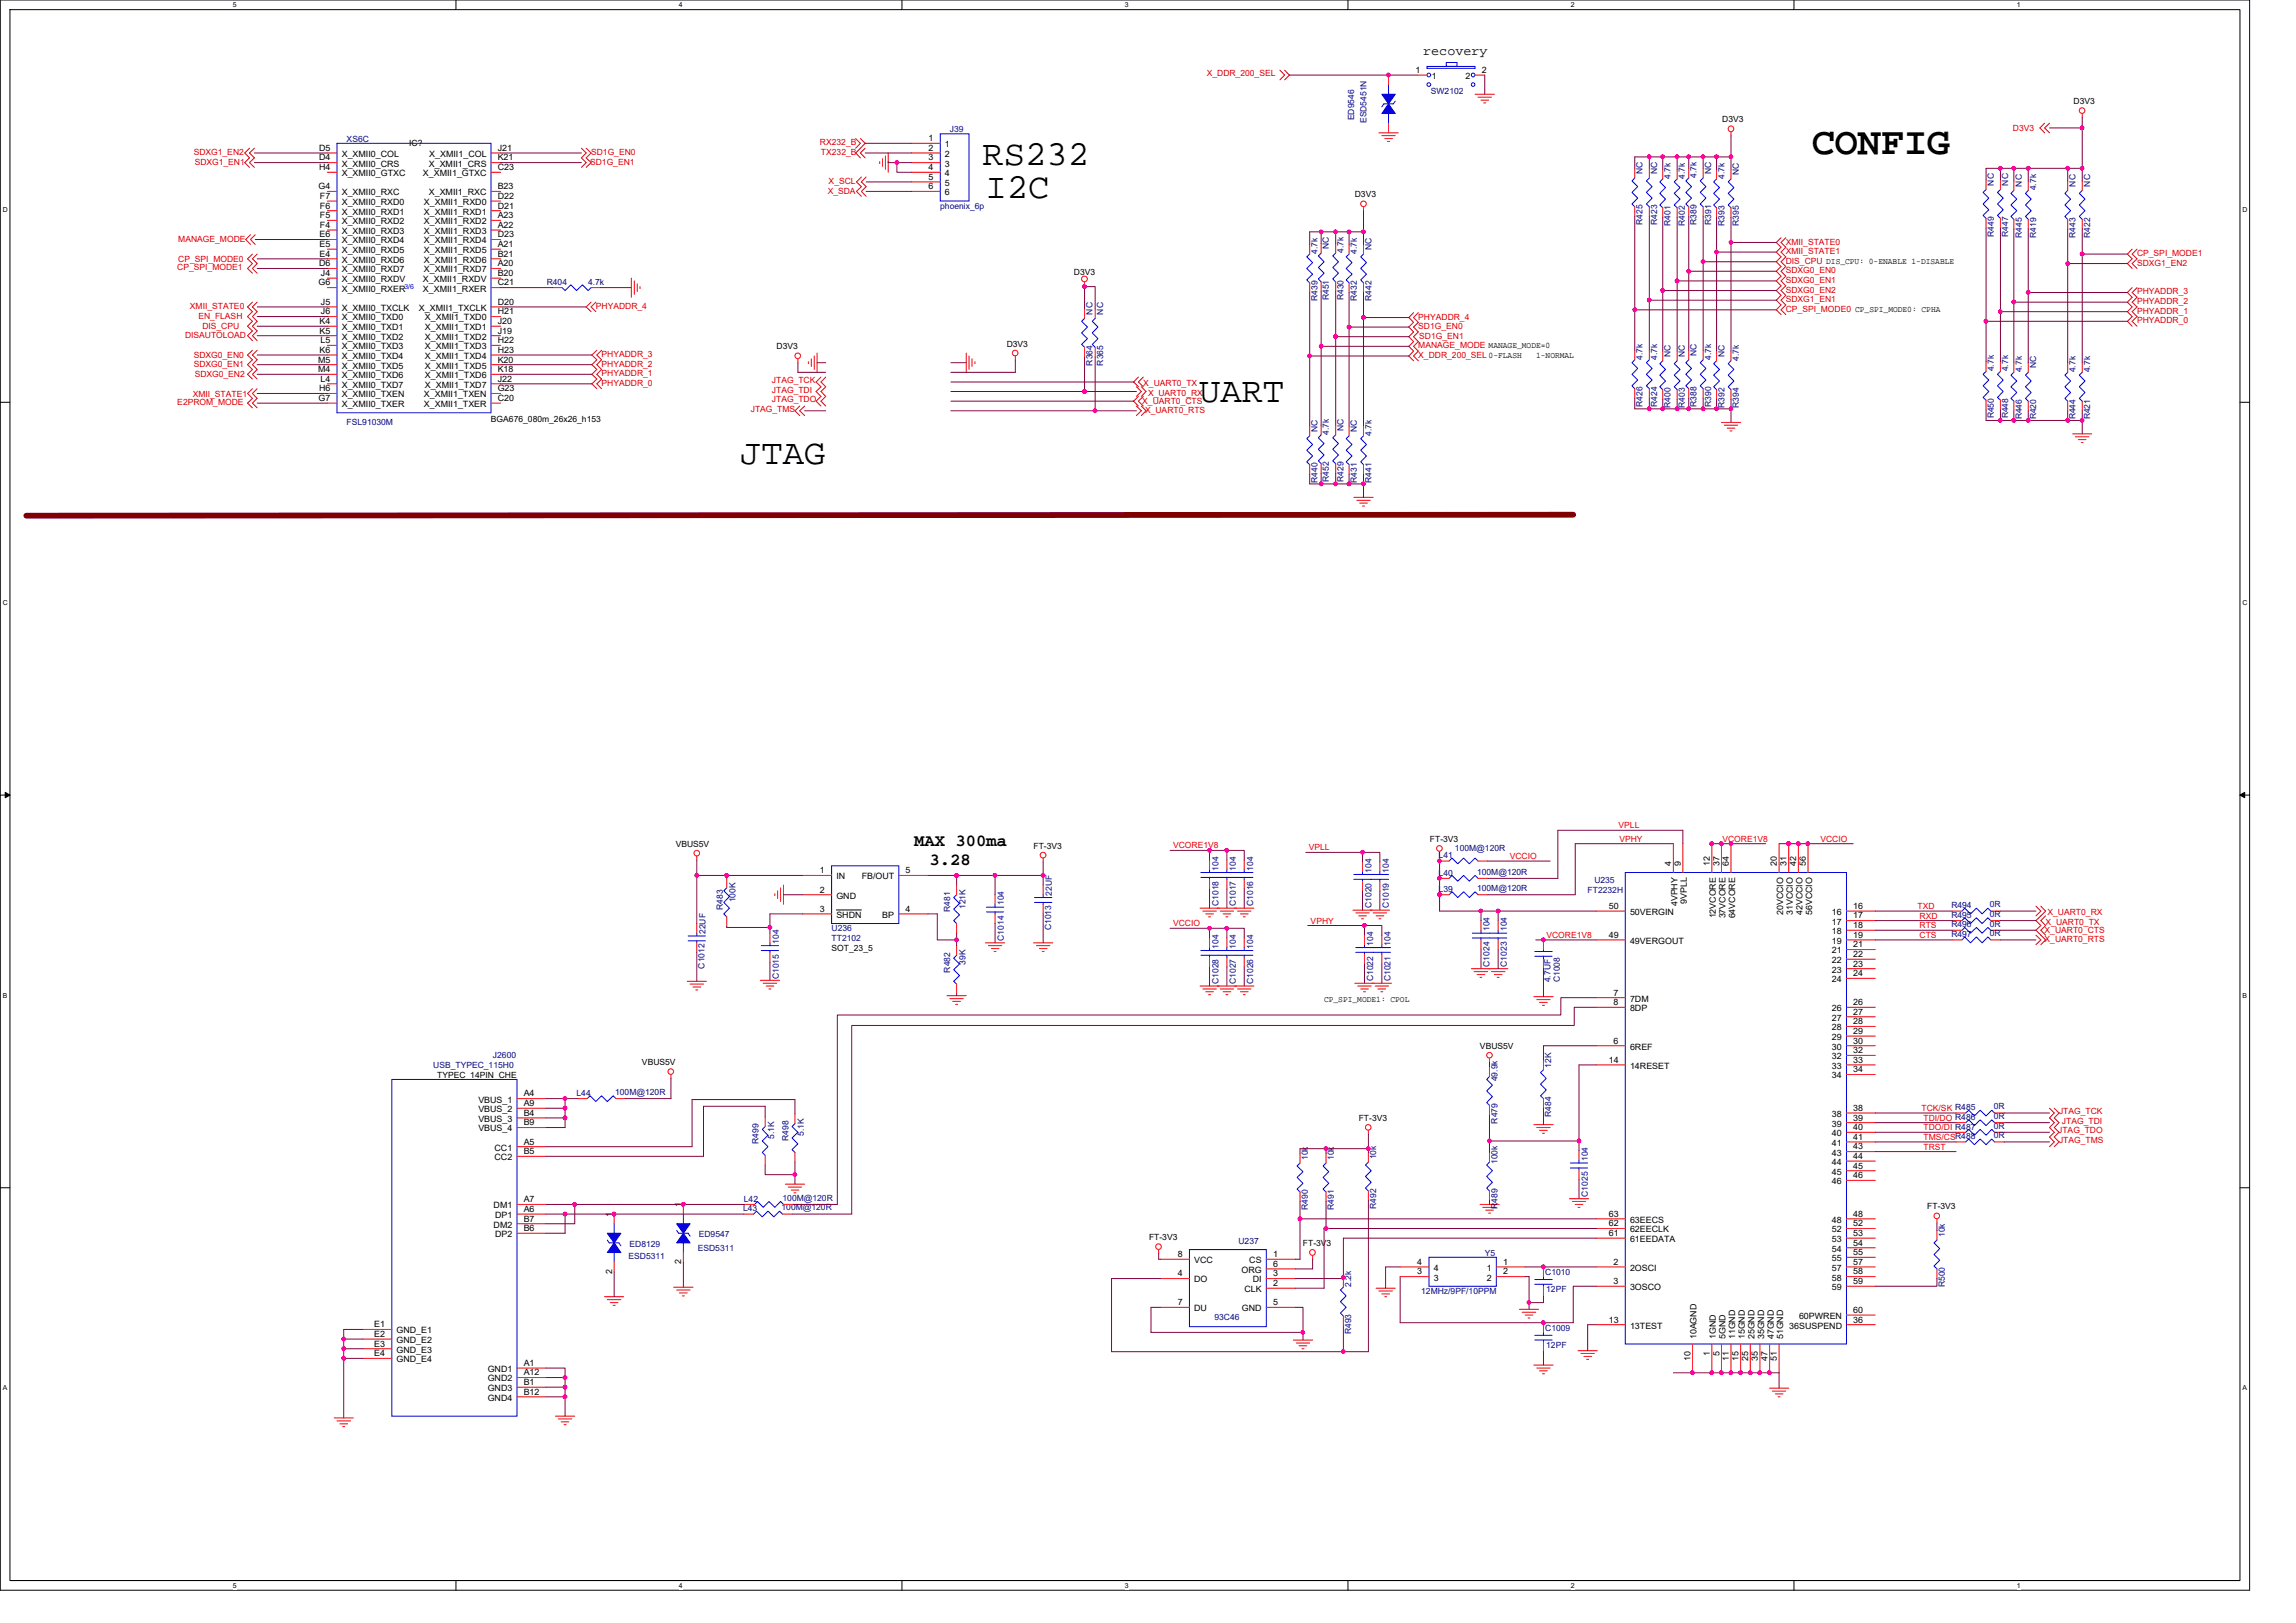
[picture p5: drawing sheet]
<svg xmlns="http://www.w3.org/2000/svg" width="297mm" height="210mm" viewBox="0 0 297 210" stroke-linecap="round" stroke-linejoin="round" font-family="sans-serif">
<defs><g id="words">
<text font-size="5" x="234.4" y="19.9">CONFIG</text>
<g font-size="4.6">
<text x="127.1" y="21.3">RS232</text>
<text x="127.5" y="25.7">I2C</text>
<text x="155.1" y="52.1">UART</text>
<text x="95.8" y="60">JTAG</text>
</g>
<g font-size="2.2">
<text x="118.3" y="109.4">MAX 300ma</text>
<text x="120.3" y="111.9">3.28</text>
</g>
<text font-size="1.7" x="184.1" y="7.1">recovery</text>
<g font-size="1.1" fill="#d50000">
<text x="156.1" y="9.9">X_DDR_200_SEL</text>
<text x="260.4" y="17">D3V3</text>
<text x="25.1" y="20.1">SDXG1_EN2</text>
<text x="25.2" y="21.3">SDXG1_EN1</text>
<text x="76.3" y="21.3">SD1G_EN1</text>
<text x="76.5" y="20.1">SD1G_EN0</text>
<text x="106.1" y="18.8">RX232_B</text>
<text x="106.2" y="20.1">TX232_B</text>
<text x="107.2" y="23.8">X_SCL</text>
<text x="107.1" y="25">X_SDA</text>
<text x="22.9" y="35">CP_SPI_MODE1</text>
<text x="23.1" y="31.3">MANAGE_MODE</text>
<text x="23.1" y="33.9">CP_SPI_MODE0</text>
<text x="231" y="31.6">XMII_STATE0</text>
<text x="231" y="32.9">XMII_STATE1</text>
<text x="231" y="34.1">DIS_CPU DIS_CPU: 0-ENABLE 1-DISABLE</text>
<text x="231" y="35.4">SDXG0_EN0</text>
<text x="276.5" y="33.1">CP_SPI_MODE1</text>
<text x="276.5" y="34.4">SDXG1_EN2</text>
<text x="24.6" y="40">XMII_STATE0</text>
<text x="25.7" y="41.2">EN_FLASH</text>
<text x="77.1" y="40">PHYADDR_4</text>
<text x="183.5" y="41.3">PHYADDR_4</text>
<text x="231" y="36.6">SDXG0_EN1</text>
<text x="231" y="37.9">SDXG0_EN2</text>
<text x="231" y="39.1">SDXG1_EN1</text>
<text x="231" y="40.3">CP_SPI_MODE0 CP_SPI_MODE0: CPHA</text>
<text x="276.5" y="38.1">PHYADDR_3</text>
<text x="276.5" y="39.3">PHYADDR_2</text>
<text x="276.5" y="40.6">PHYADDR_1</text>
<text x="276.5" y="41.8">PHYADDR_0</text>
<text x="23.9" y="43.7">DISAUTOLOAD</text>
<text x="25.1" y="46.3">SDXG0_EN0</text>
<text x="25.1" y="47.4">SDXG0_EN1</text>
<text x="26.2" y="42.6">DIS_CPU</text>
<text x="77.8" y="46.2">PHYADDR_3</text>
<text x="77.8" y="47.4">PHYADDR_2</text>
<text x="183.5" y="42.6">SD1G_EN0</text>
<text x="183.5" y="45.1">MANAGE_MODE MANAGE_MODE=0</text>
<text x="183.5" y="46.3">X_DDR_200_SEL 0-FLASH</text>
<text x="183.6" y="43.8">SD1G_EN1</text>
<text x="22.9" y="52.4">E2PROM_MODE</text>
<text x="24.9" y="51.3">XMII_STATE1</text>
<text x="25.2" y="48.8">SDXG0_EN2</text>
<text x="77.8" y="48.7">PHYADDR_1</text>
<text x="77.8" y="49.9">PHYADDR_0</text>
<text x="97.1" y="53.3">JTAG_TMS</text>
<text x="99.9" y="49.6">JTAG_TCK</text>
<text x="99.9" y="50.8">JTAG_TDI</text>
<text x="99.9" y="52">JTAG_TDO</text>
<text x="147.8" y="52.3">X_UART0_CTS</text>
<text x="147.9" y="49.9">X_UART0_TX</text>
<text x="148.1" y="53.4">X_UART0_RTS</text>
<text x="148.5" y="51.2">X_UART0_RX</text>
<text x="264.6" y="119.6">X_UART0_TX</text>
<text x="264.9" y="118.4">X_UART0_RX</text>
<text x="264.5" y="121.9">X_UART0_RTS</text>
<text x="264.5" y="120.8">X_UART0_CTS</text>
<text x="266.3" y="146.6">JTAG_TDO</text>
<text x="266.4" y="144.1">JTAG_TCK</text>
<text x="266.4" y="147.9">JTAG_TMS</text>
<text x="266.8" y="145.4">JTAG_TDI</text>
</g>
<g font-size="1.1">
<text x="183.1" y="9.4">1</text>
<text x="185.2" y="10.2">1</text>
<text x="189.6" y="10.2">2</text>
<text x="191.7" y="9.4">2</text>
<text x="222.8" y="15.8">D3V3</text>
<text x="268.3" y="13.5">D3V3</text>
<text x="41.3" y="22">H4</text>
<text x="41.3" y="20.8">D4</text>
<text x="41.3" y="19.5">D5</text>
<text x="44.2" y="22.8">X_XMII0_GTXC</text>
<text x="44.2" y="21.5">X_XMII0_CRS</text>
<text x="44.2" y="20.3">X_XMII0_COL</text>
<text x="52.9" y="18.9">IC?</text>
<text x="54.7" y="22.8">X_XMII1_GTXC</text>
<text x="55.5" y="21.5">X_XMII1_CRS</text>
<text x="55.5" y="20.3">X_XMII1_COL</text>
<text x="64.4" y="19.5">J21</text>
<text x="64.4" y="22">C23</text>
<text x="64.4" y="20.8">K21</text>
<text x="120.1" y="18.3">1</text>
<text x="120.1" y="19.5">2</text>
<text x="120.1" y="20.8">3</text>
<text x="120.1" y="22">4</text>
<text x="120.1" y="23.3">5</text>
<text x="122.3" y="19">1</text>
<text x="122.3" y="20.3">2</text>
<text x="122.3" y="21.5">3</text>
<text x="122.3" y="22.8">4</text>
<text x="41.2" y="24.5">G4</text>
<text x="41.4" y="29.5">F4</text>
<text x="41.4" y="28.2">F5</text>
<text x="41.4" y="27">F6</text>
<text x="41.4" y="25.7">F7</text>
<text x="44.2" y="29">X_XMII0_RXD2</text>
<text x="44.2" y="27.8">X_XMII0_RXD1</text>
<text x="44.2" y="26.5">X_XMII0_RXD0</text>
<text x="44.2" y="25.3">X_XMII0_RXC</text>
<text x="54.8" y="29">X_XMII1_RXD2</text>
<text x="54.8" y="27.8">X_XMII1_RXD1</text>
<text x="54.8" y="26.5">X_XMII1_RXD0</text>
<text x="55.5" y="25.3">X_XMII1_RXC</text>
<text x="64.4" y="24.5">B23</text>
<text x="64.4" y="29.5">A22</text>
<text x="64.4" y="28.2">A23</text>
<text x="64.4" y="27">D21</text>
<text x="64.4" y="25.7">D22</text>
<text x="120.1" y="24.5">6</text>
<text x="122.3" y="24">5</text>
<text x="122.3" y="25.3">6</text>
<text x="175.3" y="25.5">D3V3</text>
<text x="41.3" y="34.5">D6</text>
<text x="41.3" y="33.2">E4</text>
<text x="41.3" y="32">E5</text>
<text x="41.3" y="30.7">E6</text>
<text x="41.5" y="35.7">J4</text>
<text x="44.2" y="35.2">X_XMII0_RXD7</text>
<text x="44.2" y="34">X_XMII0_RXD6</text>
<text x="44.2" y="32.7">X_XMII0_RXD5</text>
<text x="44.2" y="31.5">X_XMII0_RXD4</text>
<text x="44.2" y="30.3">X_XMII0_RXD3</text>
<text x="54.8" y="35.2">X_XMII1_RXD7</text>
<text x="54.8" y="34">X_XMII1_RXD6</text>
<text x="54.8" y="32.7">X_XMII1_RXD5</text>
<text x="54.8" y="31.5">X_XMII1_RXD4</text>
<text x="54.8" y="30.3">X_XMII1_RXD3</text>
<text x="64.4" y="35.7">B20</text>
<text x="64.4" y="34.5">A20</text>
<text x="64.4" y="33.2">B21</text>
<text x="64.4" y="32">A21</text>
<text x="64.4" y="30.7">D23</text>
<text x="138.9" y="35.6">D3V3</text>
<text x="41.2" y="36.9">G6</text>
<text x="41.3" y="41.9">K4</text>
<text x="41.5" y="40.7">J6</text>
<text x="41.5" y="39.4">J5</text>
<text x="44.2" y="41.5">X_XMII0_TXD0</text>
<text x="44.2" y="40.2">X_XMII0_TXCLK</text>
<text x="44.2" y="36.5">X_XMII0_RXDV</text>
<text x="44.2" y="37.7">X_XMII0_RXER</text>
<text x="54.2" y="40.2">X_XMII1_TXCLK</text>
<text x="54.7" y="37.7">X_XMII1_RXER</text>
<text x="54.7" y="36.5">X_XMII1_RXDV</text>
<text x="55" y="41.5">X_XMII1_TXD0</text>
<text x="64.4" y="39.4">D20</text>
<text x="64.4" y="36.9">C21</text>
<text x="64.4" y="41.9">J20</text>
<text x="64.4" y="40.7">H21</text>
<text x="41.1" y="46.9">M5</text>
<text x="41.3" y="45.7">K6</text>
<text x="41.3" y="43.2">K5</text>
<text x="41.5" y="44.4">L5</text>
<text x="44.2" y="47.7">X_XMII0_TXD5</text>
<text x="44.2" y="46.4">X_XMII0_TXD4</text>
<text x="44.2" y="45.2">X_XMII0_TXD3</text>
<text x="44.2" y="43.9">X_XMII0_TXD2</text>
<text x="44.2" y="42.7">X_XMII0_TXD1</text>
<text x="55" y="47.7">X_XMII1_TXD5</text>
<text x="55" y="46.4">X_XMII1_TXD4</text>
<text x="55" y="45.2">X_XMII1_TXD3</text>
<text x="55" y="43.9">X_XMII1_TXD2</text>
<text x="55" y="42.7">X_XMII1_TXD1</text>
<text x="64.4" y="46.9">K20</text>
<text x="64.4" y="45.7">H23</text>
<text x="64.4" y="44.4">H22</text>
<text x="64.4" y="43.2">J19</text>
<text x="100.5" y="45.2">D3V3</text>
<text x="130.2" y="45">D3V3</text>
<text x="198.7" y="46.3">1-NORMAL</text>
<text x="41.1" y="48.2">M4</text>
<text x="41.2" y="51.9">G7</text>
<text x="41.3" y="50.6">H6</text>
<text x="41.5" y="49.4">L4</text>
<text x="44.2" y="52.7">X_XMII0_TXER</text>
<text x="44.2" y="51.4">X_XMII0_TXEN</text>
<text x="44.2" y="50.2">X_XMII0_TXD7</text>
<text x="44.2" y="48.9">X_XMII0_TXD6</text>
<text x="54.8" y="52.7">X_XMII1_TXER</text>
<text x="54.8" y="51.4">X_XMII1_TXEN</text>
<text x="55" y="50.2">X_XMII1_TXD7</text>
<text x="55" y="48.9">X_XMII1_TXD6</text>
<text x="64.4" y="49.4">J22</text>
<text x="64.4" y="48.2">K18</text>
<text x="64.4" y="51.9">C20</text>
<text x="64.4" y="50.6">G23</text>
<text x="63.5" y="54.7">BGA676_080m_26x26_h153</text>
<text x="87.4" y="109.6">VBUS5V</text>
<text x="106.1" y="113">1</text>
<text x="108.2" y="113.8">IN</text>
<text x="111.5" y="113.8">FB/OUT</text>
<text x="117.2" y="113">5</text>
<text x="133.7" y="109.8">FT-3V3</text>
<text x="185" y="108.9">FT-3V3</text>
<text x="216.2" y="112" transform="rotate(-90 216.2 112)">4</text>
<text x="217.4" y="112" transform="rotate(-90 217.4 112)">9</text>
<text x="221.2" y="112" transform="rotate(-90 221.2 112)">12</text>
<text x="222.4" y="112" transform="rotate(-90 222.4 112)">37</text>
<text x="223.7" y="112" transform="rotate(-90 223.7 112)">64</text>
<text x="229.9" y="112" transform="rotate(-90 229.9 112)">20</text>
<text x="231.1" y="112" transform="rotate(-90 231.1 112)">31</text>
<text x="232.4" y="112" transform="rotate(-90 232.4 112)">42</text>
<text x="233.6" y="112" transform="rotate(-90 233.6 112)">56</text>
<text x="106.1" y="115.5">2</text>
<text x="106.1" y="118">3</text>
<text x="108.2" y="116.3">GND</text>
<text x="108.2" y="118.7">SHDN</text>
<text x="114.1" y="118.7">BP</text>
<text x="117.2" y="118">4</text>
<text x="208.1" y="117.6">50</text>
<text x="210.9" y="118.4">50VERGIN</text>
<text x="217" y="117.2" transform="rotate(-90 217 117.2)">4VPHY</text>
<text x="218.2" y="116.9" transform="rotate(-90 218.2 116.9)">9VPLL</text>
<text x="222" y="118.8" transform="rotate(-90 222 118.8)">12VCORE</text>
<text x="223.2" y="118.8" transform="rotate(-90 223.2 118.8)">37VCORE</text>
<text x="224.5" y="118.8" transform="rotate(-90 224.5 118.8)">64VCORE</text>
<text x="230.7" y="118.4" transform="rotate(-90 230.7 118.4)">20VCCIO</text>
<text x="231.9" y="118.4" transform="rotate(-90 231.9 118.4)">31VCCIO</text>
<text x="233.2" y="118.4" transform="rotate(-90 233.2 118.4)">42VCCIO</text>
<text x="234.4" y="118.4" transform="rotate(-90 234.4 118.4)">56VCCIO</text>
<text x="237" y="118.4">16</text>
<text x="237" y="119.6">17</text>
<text x="239.8" y="117.6">16</text>
<text x="239.8" y="118.8">17</text>
<text x="107.6" y="123">SOT_23_5</text>
<text x="208.1" y="121.3">49</text>
<text x="210.9" y="122.1">49VERGOUT</text>
<text x="237" y="120.9">18</text>
<text x="237" y="122.1">19</text>
<text x="237" y="123.4">21</text>
<text x="237" y="124.6">22</text>
<text x="237" y="125.8">23</text>
<text x="239.8" y="120.1">18</text>
<text x="239.8" y="121.3">19</text>
<text x="239.8" y="122.6">21</text>
<text x="239.8" y="123.8">22</text>
<text x="239.8" y="125.1">23</text>
<text x="171.3" y="129.6">CP_SPI_MODE1: CPOL</text>
<text x="208.8" y="128.8">7</text>
<text x="208.8" y="130">8</text>
<text x="210.9" y="129.6">7DM</text>
<text x="210.9" y="130.8">8DP</text>
<text x="237" y="127.1">24</text>
<text x="237" y="130.8">26</text>
<text x="239.8" y="126.3">24</text>
<text x="239.8" y="130">26</text>
<text x="239.8" y="131.3">27</text>
<text x="83.1" y="137.8">VBUS5V</text>
<text x="191.5" y="135.7">VBUS5V</text>
<text x="208.1" y="137.5">14</text>
<text x="208.8" y="135">6</text>
<text x="210.9" y="135.8">6REF</text>
<text x="237" y="132.1">27</text>
<text x="237" y="133.3">28</text>
<text x="237" y="134.6">29</text>
<text x="237" y="135.8">30</text>
<text x="237" y="137.1">32</text>
<text x="239.8" y="132.5">28</text>
<text x="239.8" y="133.8">29</text>
<text x="239.8" y="135">30</text>
<text x="239.8" y="136.3">32</text>
<text x="239.8" y="137.5">33</text>
<text x="56.6" y="139.4">TYPEC_14PIN_CHE</text>
<text x="61.9" y="142.6">VBUS_1</text>
<text x="61.9" y="143.9">VBUS_2</text>
<text x="67.8" y="141.9">A4</text>
<text x="67.8" y="143.1">A9</text>
<text x="210.9" y="138.3">14RESET</text>
<text x="237" y="138.3">33</text>
<text x="237" y="139.5">34</text>
<text x="239.8" y="138.7">34</text>
<text x="239.8" y="143.7">38</text>
<text x="61.9" y="146.4">VBUS_4</text>
<text x="61.9" y="145.1">VBUS_3</text>
<text x="64" y="148.9">CC1</text>
<text x="67.8" y="148.1">A5</text>
<text x="67.8" y="145.6">B9</text>
<text x="67.8" y="149.3">B5</text>
<text x="67.8" y="144.4">B4</text>
<text x="175.8" y="145">FT-3V3</text>
<text x="237" y="144.5">38</text>
<text x="237" y="145.8">39</text>
<text x="237" y="147">40</text>
<text x="237" y="148.3">41</text>
<text x="237" y="149.5">43</text>
<text x="239.8" y="145">39</text>
<text x="239.8" y="146.2">40</text>
<text x="239.8" y="147.5">41</text>
<text x="239.8" y="148.7">43</text>
<text x="239.8" y="149.9">44</text>
<text x="64" y="150.1">CC2</text>
<text x="67.8" y="155.6">A7</text>
<text x="237" y="150.7">44</text>
<text x="237" y="152">45</text>
<text x="237" y="153.2">46</text>
<text x="239.8" y="151.2">45</text>
<text x="239.8" y="152.4">46</text>
<text x="63.9" y="156.3">DM1</text>
<text x="63.9" y="158.8">DM2</text>
<text x="64" y="157.6">DP1</text>
<text x="64" y="160.1">DP2</text>
<text x="67.8" y="156.8">A6</text>
<text x="67.8" y="159.3">B6</text>
<text x="67.8" y="158.1">B7</text>
<text x="79.2" y="157.5" transform="rotate(-90 79.2 157.5)">1</text>
<text x="88.1" y="156.2" transform="rotate(-90 88.1 156.2)">1</text>
<text x="148.7" y="160.4">FT-3V3</text>
<text x="168.6" y="161.2">FT-3V3</text>
<text x="208.1" y="159.9">61</text>
<text x="208.1" y="158.7">62</text>
<text x="208.1" y="157.4">63</text>
<text x="210.9" y="160.7">61EEDATA</text>
<text x="210.9" y="159.4">62EECLK</text>
<text x="210.9" y="158.2">63EECS</text>
<text x="237" y="158.2">48</text>
<text x="237" y="159.4">52</text>
<text x="237" y="160.7">53</text>
<text x="237" y="161.9">54</text>
<text x="239.8" y="157.4">48</text>
<text x="239.8" y="158.7">52</text>
<text x="239.8" y="159.9">53</text>
<text x="239.8" y="161.2">54</text>
<text x="249.3" y="156.5">FT-3V3</text>
<text x="79.2" y="164.8" transform="rotate(-90 79.2 164.8)">2</text>
<text x="88.1" y="163.6" transform="rotate(-90 88.1 163.6)">2</text>
<text x="152.4" y="165.1">4</text>
<text x="152.4" y="162.6">8</text>
<text x="154.5" y="165.9">DO</text>
<text x="154.5" y="163.4">VCC</text>
<text x="160.6" y="164.7">ORG</text>
<text x="161" y="167.2">CLK</text>
<text x="161.6" y="163.4">CS</text>
<text x="162.1" y="165.9">DI</text>
<text x="164.7" y="165.1">3</text>
<text x="164.7" y="166.4">2</text>
<text x="164.7" y="163.9">6</text>
<text x="164.7" y="162.6">1</text>
<text x="183.4" y="164.9">3</text>
<text x="183.4" y="163.6">4</text>
<text x="185.5" y="165.7">3</text>
<text x="185.5" y="164.4">4</text>
<text x="192.3" y="164.4">1</text>
<text x="192.3" y="165.7">2</text>
<text x="194.5" y="163.6">1</text>
<text x="194.5" y="164.9">2</text>
<text x="208.8" y="163.6">2</text>
<text x="208.8" y="166.1">3</text>
<text x="210.9" y="164.4">2OSCI</text>
<text x="210.9" y="166.9">3OSCO</text>
<text x="237" y="163.2">55</text>
<text x="237" y="164.4">57</text>
<text x="237" y="165.7">58</text>
<text x="237" y="166.9">59</text>
<text x="239.8" y="162.4">55</text>
<text x="239.8" y="163.6">57</text>
<text x="239.8" y="164.9">58</text>
<text x="239.8" y="166.1">59</text>
<text x="48.4" y="171.7">E1</text>
<text x="48.4" y="173">E2</text>
<text x="51.3" y="172.5">GND_E1</text>
<text x="51.3" y="173.8">GND_E2</text>
<text x="152.4" y="168.9">7</text>
<text x="154.5" y="169.7">DU</text>
<text x="160.7" y="169.7">GND</text>
<text x="164.7" y="168.9">5</text>
<text x="208.1" y="171.1">13</text>
<text x="210.9" y="171.9">13TEST</text>
<text x="219.5" y="173.3" transform="rotate(-90 219.5 173.3)">10AGND</text>
<text x="222" y="173.3" transform="rotate(-90 222 173.3)">1GND</text>
<text x="223.2" y="173.3" transform="rotate(-90 223.2 173.3)">5GND</text>
<text x="224.5" y="173.3" transform="rotate(-90 224.5 173.3)">11GND</text>
<text x="225.7" y="173.3" transform="rotate(-90 225.7 173.3)">15GND</text>
<text x="227" y="173.3" transform="rotate(-90 227 173.3)">25GND</text>
<text x="228.2" y="173.3" transform="rotate(-90 228.2 173.3)">35GND</text>
<text x="229.5" y="173.3" transform="rotate(-90 229.5 173.3)">47GND</text>
<text x="230.7" y="173.3" transform="rotate(-90 230.7 173.3)">51GND</text>
<text x="231.5" y="171.9">36SUSPEND</text>
<text x="232.7" y="170.6">60PWREN</text>
<text x="239.8" y="171.1">36</text>
<text x="239.8" y="169.9">60</text>
<text x="48.4" y="174.2">E3</text>
<text x="48.4" y="175.5">E4</text>
<text x="51.3" y="175">GND_E3</text>
<text x="51.3" y="176.3">GND_E4</text>
<text x="63.1" y="177.5">GND1</text>
<text x="63.1" y="178.7">GND2</text>
<text x="63.1" y="180">GND3</text>
<text x="67.8" y="176.7">A1</text>
<text x="67.8" y="177.9">A12</text>
<text x="67.8" y="179.2">B1</text>
<text x="218.7" y="176" transform="rotate(-90 218.7 176)">10</text>
<text x="221.2" y="175.4" transform="rotate(-90 221.2 175.4)">1</text>
<text x="222.4" y="175.4" transform="rotate(-90 222.4 175.4)">5</text>
<text x="223.7" y="176" transform="rotate(-90 223.7 176)">11</text>
<text x="224.9" y="176" transform="rotate(-90 224.9 176)">15</text>
<text x="226.2" y="176" transform="rotate(-90 226.2 176)">25</text>
<text x="227.4" y="176" transform="rotate(-90 227.4 176)">35</text>
<text x="228.7" y="176" transform="rotate(-90 228.7 176)">47</text>
<text x="229.9" y="176" transform="rotate(-90 229.9 176)">51</text>
<text x="63.1" y="181.2">GND4</text>
<text x="67.8" y="180.4">B12</text>
</g>
<g font-size="1.1" fill="#000080">
<text x="122.9" y="17.1">J39</text>
<text x="175.2" y="15.6" transform="rotate(-90 175.2 15.6)">ED9546</text>
<text x="176.8" y="15.9" transform="rotate(-90 176.8 15.9)">ESD5451N</text>
<text x="185.1" y="12.2">SW2102</text>
<text x="44.8" y="18.3">XS6C</text>
<text x="212.5" y="22.5" transform="rotate(-90 212.5 22.5)">NC</text>
<text x="214.4" y="22.5" transform="rotate(-90 214.4 22.5)">NC</text>
<text x="216.1" y="23.2" transform="rotate(-90 216.1 23.2)">4.7k</text>
<text x="218" y="23.2" transform="rotate(-90 218 23.2)">4.7k</text>
<text x="219.5" y="23" transform="rotate(-90 219.5 23)">4.7k</text>
<text x="221.4" y="22.5" transform="rotate(-90 221.4 22.5)">NC</text>
<text x="223.1" y="23.2" transform="rotate(-90 223.1 23.2)">4.7k</text>
<text x="225" y="22.6" transform="rotate(-90 225 22.6)">NC</text>
<text x="121.6" y="27">phoenix_6p</text>
<text x="212.5" y="29.1" transform="rotate(-90 212.5 29.1)">R425</text>
<text x="214.4" y="29.1" transform="rotate(-90 214.4 29.1)">R423</text>
<text x="216.1" y="29.3" transform="rotate(-90 216.1 29.3)">R401</text>
<text x="218" y="29.3" transform="rotate(-90 218 29.3)">R402</text>
<text x="219.5" y="29.1" transform="rotate(-90 219.5 29.1)">R389</text>
<text x="221.4" y="29.1" transform="rotate(-90 221.4 29.1)">R391</text>
<text x="223.1" y="29.3" transform="rotate(-90 223.1 29.3)">R393</text>
<text x="225" y="29.3" transform="rotate(-90 225 29.3)">R395</text>
<text x="258" y="24" transform="rotate(-90 258 24)">NC</text>
<text x="259.8" y="24" transform="rotate(-90 259.8 24)">NC</text>
<text x="261.6" y="24.2" transform="rotate(-90 261.6 24.2)">NC</text>
<text x="263.4" y="24.6" transform="rotate(-90 263.4 24.6)">4.7k</text>
<text x="268.5" y="24.2" transform="rotate(-90 268.5 24.2)">NC</text>
<text x="270.4" y="24.2" transform="rotate(-90 270.4 24.2)">NC</text>
<text x="170.5" y="32.9" transform="rotate(-90 170.5 32.9)">4.7k</text>
<text x="171.9" y="32.2" transform="rotate(-90 171.9 32.2)">NC</text>
<text x="173.8" y="32.7" transform="rotate(-90 173.8 32.7)">4.7k</text>
<text x="175.6" y="32.9" transform="rotate(-90 175.6 32.9)">4.7k</text>
<text x="177.4" y="32.4" transform="rotate(-90 177.4 32.4)">NC</text>
<text x="258" y="30.6" transform="rotate(-90 258 30.6)">R449</text>
<text x="259.8" y="30.6" transform="rotate(-90 259.8 30.6)">R447</text>
<text x="261.6" y="30.8" transform="rotate(-90 261.6 30.8)">R445</text>
<text x="263.4" y="30.8" transform="rotate(-90 263.4 30.8)">R419</text>
<text x="268.5" y="30.8" transform="rotate(-90 268.5 30.8)">R443</text>
<text x="270.4" y="30.8" transform="rotate(-90 270.4 30.8)">R422</text>
<text x="70.7" y="36.9">R404</text>
<text x="76.1" y="36.9">4.7k</text>
<text x="141.3" y="40.7" transform="rotate(-90 141.3 40.7)">NC</text>
<text x="142.7" y="40.7" transform="rotate(-90 142.7 40.7)">NC</text>
<text x="170.5" y="39" transform="rotate(-90 170.5 39)">R439</text>
<text x="171.9" y="38.8" transform="rotate(-90 171.9 38.8)">R451</text>
<text x="173.8" y="38.8" transform="rotate(-90 173.8 38.8)">R430</text>
<text x="175.6" y="39" transform="rotate(-90 175.6 39)">R432</text>
<text x="177.4" y="39" transform="rotate(-90 177.4 39)">R442</text>
<text x="141.3" y="47.3" transform="rotate(-90 141.3 47.3)">R364</text>
<text x="142.7" y="47.3" transform="rotate(-90 142.7 47.3)">R365</text>
<text x="212.5" y="46.5" transform="rotate(-90 212.5 46.5)">4.7k</text>
<text x="214.4" y="46.5" transform="rotate(-90 214.4 46.5)">4.7k</text>
<text x="216.1" y="46.2" transform="rotate(-90 216.1 46.2)">NC</text>
<text x="218" y="46.2" transform="rotate(-90 218 46.2)">NC</text>
<text x="219.5" y="46.1" transform="rotate(-90 219.5 46.1)">NC</text>
<text x="221.4" y="46.5" transform="rotate(-90 221.4 46.5)">4.7k</text>
<text x="223.1" y="46.2" transform="rotate(-90 223.1 46.2)">NC</text>
<text x="225" y="46.7" transform="rotate(-90 225 46.7)">4.7k</text>
<text x="263.4" y="47.7" transform="rotate(-90 263.4 47.7)">NC</text>
<text x="212.5" y="52.6" transform="rotate(-90 212.5 52.6)">R426</text>
<text x="214.4" y="52.6" transform="rotate(-90 214.4 52.6)">R424</text>
<text x="216.1" y="52.8" transform="rotate(-90 216.1 52.8)">R400</text>
<text x="218" y="52.8" transform="rotate(-90 218 52.8)">R403</text>
<text x="219.5" y="52.6" transform="rotate(-90 219.5 52.6)">R388</text>
<text x="221.4" y="52.6" transform="rotate(-90 221.4 52.6)">R390</text>
<text x="223.1" y="52.8" transform="rotate(-90 223.1 52.8)">R392</text>
<text x="225" y="52.8" transform="rotate(-90 225 52.8)">R394</text>
<text x="258" y="48" transform="rotate(-90 258 48)">4.7k</text>
<text x="259.8" y="48" transform="rotate(-90 259.8 48)">4.7k</text>
<text x="261.6" y="48.2" transform="rotate(-90 261.6 48.2)">4.7k</text>
<text x="268.5" y="48.2" transform="rotate(-90 268.5 48.2)">4.7k</text>
<text x="270.4" y="48.2" transform="rotate(-90 270.4 48.2)">4.7k</text>
<text x="44.8" y="55">FSL91030M</text>
<text x="170.5" y="55.9" transform="rotate(-90 170.5 55.9)">NC</text>
<text x="171.9" y="56.3" transform="rotate(-90 171.9 56.3)">4.7k</text>
<text x="173.8" y="55.8" transform="rotate(-90 173.8 55.8)">NC</text>
<text x="175.6" y="55.9" transform="rotate(-90 175.6 55.9)">NC</text>
<text x="177.4" y="56.4" transform="rotate(-90 177.4 56.4)">4.7k</text>
<text x="258" y="54.1" transform="rotate(-90 258 54.1)">R450</text>
<text x="259.8" y="54.1" transform="rotate(-90 259.8 54.1)">R448</text>
<text x="261.6" y="54.3" transform="rotate(-90 261.6 54.3)">R446</text>
<text x="263.4" y="54.3" transform="rotate(-90 263.4 54.3)">R420</text>
<text x="268.5" y="54.3" transform="rotate(-90 268.5 54.3)">R444</text>
<text x="270.4" y="54.3" transform="rotate(-90 270.4 54.3)">R421</text>
<text x="170.5" y="62.5" transform="rotate(-90 170.5 62.5)">R440</text>
<text x="171.9" y="62.4" transform="rotate(-90 171.9 62.4)">R452</text>
<text x="173.8" y="62.4" transform="rotate(-90 173.8 62.4)">R429</text>
<text x="175.6" y="62.5" transform="rotate(-90 175.6 62.5)">R431</text>
<text x="177.4" y="62.5" transform="rotate(-90 177.4 62.5)">R441</text>
<text x="157.6" y="112.6" transform="rotate(-90 157.6 112.6)">104</text>
<text x="159.9" y="112.6" transform="rotate(-90 159.9 112.6)">104</text>
<text x="162.1" y="112.6" transform="rotate(-90 162.1 112.6)">104</text>
<text x="177.4" y="112.9" transform="rotate(-90 177.4 112.9)">104</text>
<text x="179.7" y="112.9" transform="rotate(-90 179.7 112.9)">104</text>
<text x="186.1" y="113.3">L40</text>
<text x="186.1" y="111">L41</text>
<text x="188.2" y="110">100M@120R</text>
<text x="191.1" y="113.2">100M@120R</text>
<text x="93.5" y="117.8" transform="rotate(-90 93.5 117.8)">R483</text>
<text x="95.1" y="116.8" transform="rotate(-90 95.1 116.8)">100K</text>
<text x="122.9" y="118" transform="rotate(-90 122.9 118)">R481</text>
<text x="124.9" y="117.6" transform="rotate(-90 124.9 117.6)">121K</text>
<text x="129.9" y="117.1" transform="rotate(-90 129.9 117.1)">104</text>
<text x="136.1" y="115.9" transform="rotate(-90 136.1 115.9)">22UF</text>
<text x="157.6" y="117.2" transform="rotate(-90 157.6 117.2)">C1018</text>
<text x="159.9" y="117.2" transform="rotate(-90 159.9 117.2)">C1017</text>
<text x="162.1" y="117.2" transform="rotate(-90 162.1 117.2)">C1016</text>
<text x="177.4" y="117.5" transform="rotate(-90 177.4 117.5)">C1020</text>
<text x="179.7" y="117.5" transform="rotate(-90 179.7 117.5)">C1019</text>
<text x="186.1" y="115.4">L39</text>
<text x="191.1" y="115.3">100M@120R</text>
<text x="205.4" y="115.5">FT2232H</text>
<text x="206.3" y="114.3">U235</text>
<text x="252.5" y="117.5">R494</text>
<text x="252.5" y="118.8">R495</text>
<text x="252.5" y="120">R496</text>
<text x="257.4" y="117.4">0R</text>
<text x="257.4" y="118.6">0R</text>
<text x="257.4" y="119.9">0R</text>
<text x="91.2" y="125.3" transform="rotate(-90 91.2 125.3)">C1012</text>
<text x="91.3" y="120.9" transform="rotate(-90 91.3 120.9)">22UF</text>
<text x="100.7" y="122.1" transform="rotate(-90 100.7 122.1)">104</text>
<text x="107.6" y="120.5">U236</text>
<text x="107.6" y="121.8">TT2102</text>
<text x="122.9" y="125.8" transform="rotate(-90 122.9 125.8)">R482</text>
<text x="124.9" y="124.8" transform="rotate(-90 124.9 124.8)">39K</text>
<text x="129.9" y="121.7" transform="rotate(-90 129.9 121.7)">C1014</text>
<text x="136" y="120.4" transform="rotate(-90 136 120.4)">C1013</text>
<text x="157.6" y="122.7" transform="rotate(-90 157.6 122.7)">104</text>
<text x="159.9" y="122.7" transform="rotate(-90 159.9 122.7)">104</text>
<text x="162.1" y="122.7" transform="rotate(-90 162.1 122.7)">104</text>
<text x="177.7" y="122.3" transform="rotate(-90 177.7 122.3)">104</text>
<text x="179.9" y="122.3" transform="rotate(-90 179.9 122.3)">104</text>
<text x="192.7" y="125.1" transform="rotate(-90 192.7 125.1)">C1024</text>
<text x="192.7" y="120.5" transform="rotate(-90 192.7 120.5)">104</text>
<text x="195" y="125.1" transform="rotate(-90 195 125.1)">C1023</text>
<text x="195" y="120.5" transform="rotate(-90 195 120.5)">104</text>
<text x="252.5" y="121.2">R497</text>
<text x="257.4" y="121.1">0R</text>
<text x="100.7" y="126.7" transform="rotate(-90 100.7 126.7)">C1015</text>
<text x="157.6" y="127.3" transform="rotate(-90 157.6 127.3)">C1028</text>
<text x="159.9" y="127.3" transform="rotate(-90 159.9 127.3)">C1027</text>
<text x="162.1" y="127.3" transform="rotate(-90 162.1 127.3)">C1026</text>
<text x="177.7" y="127" transform="rotate(-90 177.7 127)">C1022</text>
<text x="179.9" y="127" transform="rotate(-90 179.9 127)">C1021</text>
<text x="200.6" y="127.1" transform="rotate(-90 200.6 127.1)">4.7UF</text>
<text x="201.8" y="127.1" transform="rotate(-90 201.8 127.1)">C1008</text>
<text x="63.8" y="136.9">J2600</text>
<text x="56" y="138.2">USB_TYPEC_115H0</text>
<text x="74.6" y="141.8">L44</text>
<text x="79.6" y="141.7">100M@120R</text>
<text x="193.7" y="139.9" transform="rotate(-90 193.7 139.9)">49.9k</text>
<text x="200.7" y="138.2" transform="rotate(-90 200.7 138.2)">12K</text>
<text x="257.9" y="143.5">0R</text>
<text x="98.1" y="148" transform="rotate(-90 98.1 148)">R499</text>
<text x="100.1" y="147.4" transform="rotate(-90 100.1 147.4)">5.1K</text>
<text x="102" y="147.6" transform="rotate(-90 102 147.6)">R498</text>
<text x="104" y="147" transform="rotate(-90 104 147)">5.1K</text>
<text x="178.1" y="150" transform="rotate(-90 178.1 150)">10k</text>
<text x="193.7" y="145.4" transform="rotate(-90 193.7 145.4)">R479</text>
<text x="200.7" y="144.5" transform="rotate(-90 200.7 144.5)">R484</text>
<text x="257.9" y="144.8">0R</text>
<text x="257.9" y="146">0R</text>
<text x="257.9" y="147.3">0R</text>
<text x="96.2" y="155.5">L42</text>
<text x="101.2" y="155.3">100M@120R</text>
<text x="169.2" y="150.1" transform="rotate(-90 169.2 150.1)">10k</text>
<text x="172.6" y="150.1" transform="rotate(-90 172.6 150.1)">10k</text>
<text x="193.7" y="150.6" transform="rotate(-90 193.7 150.6)">100k</text>
<text x="205.4" y="154.8" transform="rotate(-90 205.4 154.8)">C1025</text>
<text x="205.4" y="150.2" transform="rotate(-90 205.4 150.2)">104</text>
<text x="81.4" y="161.3">ED8129</text>
<text x="90.3" y="161.8">ESD5311</text>
<text x="90.4" y="160.1">ED9547</text>
<text x="96.1" y="156.7">L43</text>
<text x="101.1" y="156.6">100M@120R</text>
<text x="160.2" y="161">U237</text>
<text x="169.2" y="156.6" transform="rotate(-90 169.2 156.6)">R490</text>
<text x="172.6" y="156.6" transform="rotate(-90 172.6 156.6)">R491</text>
<text x="178.1" y="156.4" transform="rotate(-90 178.1 156.4)">R492</text>
<text x="193.7" y="156.4" transform="rotate(-90 193.7 156.4)">R489</text>
<text x="251.6" y="160.1" transform="rotate(-90 251.6 160.1)">10k</text>
<text x="81.3" y="162.9">ESD5311</text>
<text x="174.8" y="166.5" transform="rotate(-90 174.8 166.5)">2.2k</text>
<text x="183.9" y="167.4">12MHz/9PF/10PPM</text>
<text x="192.1" y="162.5">Y5</text>
<text x="199.9" y="164.9">C1010</text>
<text x="200" y="167.2">12PF</text>
<text x="251.6" y="166.5" transform="rotate(-90 251.6 166.5)">R500</text>
<text x="157.1" y="170.8">93C46</text>
<text x="174.8" y="172.6" transform="rotate(-90 174.8 172.6)">R493</text>
<text x="199.9" y="172.1">C1009</text>
<text x="200" y="174.4">12PF</text>
</g>
<g font-size="1.1" fill="#f00">
<text x="209.4" y="107.2">VPLL</text>
<text x="151.8" y="109.8">VCORE1V8</text>
<text x="169.3" y="110">VPLL</text>
<text x="195.3" y="111.1">VCCIO</text>
<text x="209.5" y="108.9">VPHY</text>
<text x="222.8" y="108.9">VCORE1V8</text>
<text x="235.5" y="108.9">VCCIO</text>
<text x="151.8" y="119.8">VCCIO</text>
<text x="169.6" y="119.5">VPHY</text>
<text x="248.1" y="117.6">TXD</text>
<text x="248.3" y="118.9">RXD</text>
<text x="200.1" y="121.3">VCORE1V8</text>
<text x="248.3" y="120.1">RTS</text>
<text x="248.3" y="121.3">CTS</text>
<text x="248.6" y="143.7">TCK/SK R485</text>
<text x="248.9" y="145">TDI/DO R486</text>
<text x="248.9" y="146.2">TDO/DI R487</text>
<text x="248.9" y="147.5">TMS/CSR488</text>
<text x="248.9" y="148.7">TRST</text>
</g>
<g font-size=".9">
<text x="30.1" y="1">5</text>
<text x="87.8" y="1">4</text>
<text x="145.5" y="1">3</text>
<text x="203.2" y="1">2</text>
<text x="260.9" y="1">1</text>
<text x=".4" y="27.5">D</text>
<text x="290.1" y="27.5">D</text>
<text x=".4" y="78.3">C</text>
<text x="290.1" y="78.3">C</text>
<text x=".4" y="129.1">B</text>
<text x="290.1" y="129.1">B</text>
<text x=".4" y="179.9">A</text>
<text x="290.1" y="179.9">A</text>
<text x="30.1" y="205.4">5</text>
<text x="87.8" y="205.4">4</text>
<text x="145.5" y="205.4">3</text>
<text x="203.2" y="205.4">2</text>
<text x="260.9" y="205.4">1</text>
</g>
<text font-size=".9" fill="#00f" x="52.3" y="37.4">3/6</text>
</g></defs>
<path d="M0 0h291v205.7h-291zM1.3 1.2h288.5v203.3h-288.5z" fill="none" stroke="#000" stroke-width=".13"/>
<g fill="#fff">
<path d="M30.1 .1h.5v1h-.5z"/>
<path d="M30.1 204.6h.5v1h-.5z"/>
</g>
<path d="M59 0v1.2M59 204.5v1.2" fill="none" stroke="#000" stroke-width=".13"/>
<g fill="#fff">
<path d="M87.8 .1h.5v1h-.5z"/>
<path d="M87.8 204.6h.5v1h-.5z"/>
</g>
<path d="M116.7 0v1.2M116.7 204.5v1.2" fill="none" stroke="#000" stroke-width=".13"/>
<g fill="#fff">
<path d="M145.5 .1h.5v1h-.5z"/>
<path d="M145.5 204.6h.5v1h-.5z"/>
</g>
<path d="M174.4 0v1.2M174.4 204.5v1.2" fill="none" stroke="#000" stroke-width=".13"/>
<g fill="#fff">
<path d="M203.2 .1h.5v1h-.5z"/>
<path d="M203.2 204.6h.5v1h-.5z"/>
</g>
<path d="M232.1 0v1.2M232.1 204.5v1.2" fill="none" stroke="#000" stroke-width=".13"/>
<g fill="#fff">
<path d="M260.9 .1h.5v1h-.5z"/>
<path d="M260.9 204.6h.5v1h-.5z"/>
<path d="M.4 26.6h.6v1h-.6z"/>
<path d="M290.1 26.6h.6v1h-.6z"/>
<path d="M.4 77.4h.6v1h-.6z"/>
<path d="M290.1 77.4h.6v1h-.6z"/>
</g>
<path d="M0 52h1.3M289.8 52h1.2" fill="none" stroke="#000" stroke-width=".13"/>
<g fill="#fff">
<path d="M.4 128.3h.5v1h-.5z"/>
<path d="M290.1 128.3h.6v1h-.6z"/>
</g>
<path d="M0 102.9h1.3M289.8 102.9h1.2" fill="none" stroke="#000" stroke-width=".13"/>
<path d="M.7 102.5l.6 .4-.6 .3zM289.8 102.9l.6-.4v.7z" fill="#000" stroke="#000" stroke-width=".13"/>
<g fill="#fff">
<path d="M.4 179.1h.5v1h-.5z"/>
<path d="M290.1 179.1h.6v1h-.6z"/>
</g>
<path d="M108.2 117.7h3.2M0 153.7h1.3M289.8 153.7h1.2" fill="none" stroke="#000" stroke-width=".13"/>
<path d="M203.5 66.6l-200.1 .1" fill="none" stroke="#800000" stroke-width=".74"/>
<g fill="none" stroke="#f00" stroke-width=".13">
<path d="M42.4 19.8h1.2M63.5 19.8h1.3M114.9 19.8v2.5M117.9 18.5h3.7M117.9 19.8h3.7M178.4 17.2h2.5M178.8 17.5h1.7M179.2 17.9h.9M179.5 18.3h.3M179.6 9.7v1.3M179.6 15.9v1.3M183.4 9.7h1.2"/>
<path d="M190.8 12.2h2.5M190.8 9.7h1.3M191.2 12.6h1.8M191.6 13h1M192 13.3h.2M223.9 17.1v.4M269.4 14.7v.5M42.4 39.7h1.2M42.4 36h1.2M42.4 34.7h1.2M42.4 33.5h1.2M42.4 32.2h1.2"/>
<path d="M42.4 31h1.2M42.4 29.8h1.2M42.4 28.5h1.2M42.4 27.3h1.2M42.4 26h1.2M42.4 24.8h1.2M42.4 22.3h1.2M42.4 21h1.2M42.4 37.2h1.2M63.5 39.7h1.3M63.5 37.2h1.3M63.5 36h1.3"/>
<path d="M63.5 34.7h1.3M63.5 33.5h1.3M63.5 32.2h1.3M63.5 31h1.3M63.5 29.8h1.3M63.5 28.5h1.3M63.5 27.3h1.3M63.5 26h1.3M63.5 24.8h1.3M63.5 22.3h1.3M63.5 21h1.3M71.5 37.2h1.2"/>
<path d="M76.5 37.2h1.2M81.7 36v2.5M82.1 36.3v1.8M82.4 36.7v1M82.8 37.1v.2M113.8 20.9v.3M114.2 20.5v1M114.6 20.2v1.7M117.9 21h3.7M117.9 22.3h3.7M117.9 23.5h3.7M117.9 24.8h3.7"/>
<path d="M140.3 36.5v.5M140.3 40v1.2M141.7 40v1.2M169.4 36.6v1.2M169.4 31.6v1.3M170.9 36.5v1.2M170.9 31.5v1.2M172.8 36.5v1.2M172.8 31.5v1.2M174.5 36.6v1.2M174.5 31.6v1.3M176.4 26.8v.5"/>
<path d="M176.4 36.6v1.2M176.4 31.6v1.3M211.5 26.8v1.2M211.5 21.8v1.2M213.4 26.8v1.2M213.4 21.8v1.2M215.1 26.9v1.2M215.1 21.9v1.3M217 26.9v1.2M217 21.9v1.3M218.5 26.8v1.2M218.5 21.8v1.2"/>
<path d="M220.3 26.8v1.2M220.3 21.8v1.2M222.1 26.9v1.2M222.1 21.9v1.3M223.9 26.9v1.2M223.9 21.9v1.3M256.9 28.3v1.2M256.9 23.3v1.2M258.8 28.3v1.2M258.8 23.3v1.2M260.5 28.4v1.2M260.5 23.4v1.2"/>
<path d="M262.4 28.4v1.2M262.4 23.4v1.2M267.5 28.4v1.2M267.5 23.4v1.2M269.4 28.4v1.2M269.4 23.4v1.2M42.4 52.2h1.2M42.4 50.9h1.2M42.4 49.7h1.2M42.4 48.4h1.2M42.4 47.2h1.2M42.4 45.9h1.2"/>
<path d="M42.4 44.7h1.2M42.4 43.4h1.2M42.4 42.2h1.2M42.4 41h1.2M63.5 52.2h1.3M63.5 50.9h1.3M63.5 49.7h1.3M63.5 48.4h1.3M63.5 47.2h1.3M63.5 45.9h1.3M63.5 44.7h1.3M63.5 43.4h1.3"/>
<path d="M63.5 42.2h1.3M63.5 41h1.3M103.2 46.4v.5M104.6 46.8v.3M105 46.4v1M105.3 46.1v1.7M105.7 45.7v2.5M125 45.7v2.5M125.4 46.1v1.7M125.7 46.4v1M126.1 46.8v.3M131.4 46.1v.4"/>
<path d="M140.3 44.9v1.3M141.7 44.9v1.3M169.4 55.1v1.3M170.9 60v1.2M170.9 55v1.3M172.8 60v1.2M172.8 55v1.3M174.5 55.1v1.3M176.4 55.1v1.3M211.5 50.3v1.2M211.5 45.3v1.2M213.4 50.3v1.2"/>
<path d="M213.4 45.3v1.2M215.1 50.4v1.2M215.1 45.4v1.3M217 50.4v1.2M217 45.4v1.3M218.5 50.3v1.2M218.5 45.3v1.2M220.3 50.3v1.2M220.3 45.3v1.2M222.1 50.4v1.2M222.1 45.4v1.3M222.7 54.7h2.5"/>
<path d="M223.1 55h1.7M223.5 55.4h.9M223.8 55.8h.3M223.9 50.4v1.2M223.9 45.4v1.3M256.9 51.8v1.2M256.9 46.8v1.2M258.8 51.8v1.2M258.8 46.8v1.2M260.5 51.9v1.2M260.5 46.9v1.3M262.4 51.9v1.2"/>
<path d="M262.4 46.9v1.3M267.5 51.9v1.2M267.5 46.9v1.3M268.1 56.1h2.5M268.5 56.5h1.8M268.9 56.9h1M269.3 57.3h.2M269.4 51.9v1.2M269.4 46.9v1.3M169.4 60.1v1.3M174.5 60.1v1.3M175.2 64.3h2.4"/>
<path d="M175.5 64.7h1.8M175.9 65.1h1M176.3 65.5h.2M176.4 60.1v1.3M90.1 110.8v.5M90.1 119.5v1.2M94 118.6v1.3M94 113.6v1.3M100.2 115.6v.3M100.6 115.3v.9M101 114.9v1.7M101.4 114.5v2.5"/>
<path d="M103.8 113.3h3.8M103.8 115.8h3.8M103.8 118.2h3.8M116.3 118.2h3.7M116.3 113.3h3.7M123.8 119.5v1.2M123.8 114.5v1.3M128.7 118.2v1.3M128.7 115.8v1.2M135 111v.5M135 117v1.2M135 114.5v1.3"/>
<path d="M155.3 117.5h2.4M155.6 117.9h1.8M156 118.2h1M156.4 118.6h.2M156.5 113.8v1.2M156.5 111.3v1.2M157.5 117.5h2.5M157.9 117.9h1.7M158.2 118.2h1M158.6 118.6h.3M158.7 113.8v1.2M158.7 111.3v1.2"/>
<path d="M159.7 117.5h2.5M160.1 117.9h1.7M160.5 118.2h1M160.8 118.6h.3M161 113.8v1.2M161 111.3v1.2M175 117.8h2.5M175.4 118.1h1.7M175.8 118.5h1M176.1 118.9h.3M176.3 114v1.3M176.3 111.5v1.3"/>
<path d="M177.3 117.8h2.5M177.6 118.1h1.8M178 118.5h1M178.4 118.9h.2M178.5 114v1.3M178.5 111.5v1.3M186.2 110.2v.5M186.2 115.8h1.3M186.2 113.6h1.3M186.2 111.4h1.3M191.2 115.8h1.3M191.2 113.6h1.3"/>
<path d="M191.2 111.4h1.3M191.6 119.1v1.3M193.8 119.1v1.3M206.5 117.9h3.8M216.5 109.2v3.7M217.7 109.2v3.7M221.5 109.2v3.7M222.7 109.2v3.7M223.9 109.2v3.7M230.2 109.2v3.7M231.4 109.2v3.7M232.7 109.2v3.7"/>
<path d="M233.9 109.2v3.7M238.9 117.9h3.7M238.9 119.1h3.7M252.6 117.9h1.2M252.6 119.1h1.2M257.6 117.9h1.2M257.6 119.1h1.2M86.8 139v.5M88.9 127h2.5M89.3 127.3h1.7M89.7 127.7h1M90 128.1h.3"/>
<path d="M90.1 122v1.2M98.4 126.8h2.5M98.7 127.2h1.8M99.1 127.6h1M99.5 128h.2M99.6 123.2v1.3M99.6 120.7v1.3M122.5 128.8h2.5M122.9 129.2h1.7M123.3 129.6h.9M123.6 129.9h.3M123.8 127.3v1.3"/>
<path d="M123.8 122.3v1.3M127.5 122h2.5M127.9 122.3h1.7M128.2 122.7h1M128.6 123.1h.3M133.7 122h2.5M134.1 122.3h1.7M134.5 122.7h1M134.8 123.1h.3M155.3 127.6h2.4M155.6 128h1.8M156 128.3h1"/>
<path d="M156.4 128.7h.2M156.5 123.8v1.3M156.5 121.3v1.3M157.5 127.6h2.5M157.9 128h1.7M158.2 128.3h1M158.6 128.7h.3M158.7 123.8v1.3M158.7 121.3v1.3M159.7 127.6h2.5M160.1 128h1.7M160.5 128.3h1"/>
<path d="M160.8 128.7h.3M161 123.8v1.3M161 121.3v1.3M175.3 127.2h2.5M175.7 127.6h1.7M176 128h1M176.4 128.3h.3M176.5 123.5v1.2M176.5 121v1.2M177.5 127.2h2.5M177.9 127.6h1.7M178.3 128h1"/>
<path d="M178.6 128.3h.3M178.8 123.5v1.2M178.8 121v1.2M190.3 125.3h2.5M190.7 125.7h1.8M191.1 126.1h1M191.5 126.4h.2M191.6 121.6v1.3M192.6 125.3h2.5M192.7 138v1.3M192.7 136.9v.5M193 125.7h1.7"/>
<path d="M193.3 126.1h1M193.7 126.4h.2M193.8 121.6v1.3M198.4 128.9h2.5M198.8 129.3h1.8M199.2 129.7h1M199.6 130.1h.2M199.7 121.6v1.3M199.7 124.1v1.2M199.7 137.2v1.2M206.5 135.3h3.8M206.5 129.1h3.8"/>
<path d="M206.5 130.3h3.8M206.5 137.8h3.8M206.5 121.6h3.8M238.9 120.4h3.7M238.9 121.6h3.7M238.9 122.9h3.7M238.9 124.1h3.7M238.9 125.3h3.7M238.9 126.6h3.7M238.9 130.3h3.7M238.9 131.6h3.7M238.9 132.8h3.7"/>
<path d="M238.9 134h3.7M238.9 135.3h3.7M238.9 136.5h3.7M238.9 137.8h3.7M238.9 139h3.7M252.6 120.4h1.2M252.6 121.6h1.2M257.6 120.4h1.2M257.6 121.6h1.2M66.9 142.1h3.7M66.9 148.4h3.7M66.9 157.1h3.7"/>
<path d="M66.9 155.8h3.7M66.9 143.4h3.7M66.9 145.9h3.7M66.9 158.3h3.7M66.9 159.6h3.7M66.9 149.6h3.7M66.9 144.6h3.7M74.7 142.1h1.3M79.5 157.1v1.2M79.7 142.1h1.2M88.4 155.8v1.3M96.2 157.1h1.3"/>
<path d="M96.4 155.8h1.2M99 149.5v1.2M99 144.5v1.3M101.2 157.1h1.3M101.4 155.8h1.2M101.6 153.2h2.5M102 153.6h1.7M102.4 154h1M102.7 154.3h.3M102.8 149.1v1.2M102.8 144.1v1.3M168.2 154.2v1.2"/>
<path d="M168.2 149.2v1.3M171.6 154.2v1.2M171.6 149.2v1.3M177 146.2v.5M177 154.1v1.2M177 149.1v1.2M191.5 155.8h2.4M191.8 156.2h1.8M192.2 156.6h1M192.6 157h.2M192.7 143v1.3M192.7 154.1v1.2"/>
<path d="M192.7 149.1v1.2M198.4 145.5h2.5M198.8 145.9h1.8M199.2 146.2h1M199.6 146.6h.2M199.7 142.1v1.3M203 155.1h2.5M203.4 155.4h1.7M203.8 155.8h1M204.1 156.2h.3M204.3 151.3v1.3M204.3 148.9v1.2"/>
<path d="M206.5 158.9h3.8M206.5 157.7h3.8M238.9 144h3.7M238.9 145.2h3.7M238.9 146.5h3.7M238.9 147.7h3.7M238.9 149h3.7M238.9 150.2h3.7M238.9 151.5h3.7M238.9 152.7h3.7M238.9 157.7h3.7M238.9 158.9h3.7"/>
<path d="M250.6 157.7v.5M250.6 159.2v1.2M253.1 145.2h1.2M253.1 146.5h1.2M253.1 147.7h1.2M253.1 144h1.2M258 145.2h1.3M258 146.5h1.3M258 147.7h1.3M258 144h1.3M47 172h3.7M47 173.2h3.7"/>
<path d="M47 174.5h3.7M47 175.7h3.7M66.9 177h3.7M66.9 178.2h3.7M66.9 179.5h3.7M78.2 167.8h2.5M78.6 168.1h1.7M78.9 168.5h1M79.3 168.9h.3M79.5 163.3v1.2M87.2 166.5h2.5M87.5 166.9h1.8"/>
<path d="M87.9 167.3h1M88.3 167.7h.2M88.4 162.1v1.2M149.9 161.7v.5M150.1 165.4h3.8M150.1 169.1h3.8M150.1 162.9h3.8M163.8 162.9h3.8M163.8 166.7h3.8M163.8 165.4h3.8M163.8 169.1h3.8M163.8 164.2h3.8"/>
<path d="M167.3 173.4h2.5M167.7 173.8h1.7M168.1 174.1h1M168.4 174.5h.3M169.8 162.4v.5M173.8 170.3v1.2M173.8 165.3v1.2M178 166.7h2.5M178.4 167h1.7M178.8 167.4h1M179.2 167.8h.2M181.1 165.2h3.8"/>
<path d="M181.1 163.9h3.8M193.6 163.9h3.7M193.6 165.2h3.7M196.6 169.4h2.4M196.9 169.8h1.8M197.3 170.1h1M197.7 170.5h.2M198.4 176.6h2.5M198.8 177h1.8M199.2 177.4h1M199.6 177.7h.2M199.7 173.6v1.3"/>
<path d="M199.7 171.1v1.3M199.7 166.4v1.3M199.7 163.9v1.3M204.1 174.8h2.5M204.5 175.1h1.8M204.9 175.5h1M205.3 175.9h.2M206.5 163.9h3.8M206.5 166.4h3.8M206.5 171.4h3.8M206.5 160.2h3.8M219 173.9v3.7"/>
<path d="M221.5 173.9v3.7M222.7 173.9v3.7M223.9 173.9v3.7M225.2 173.9v3.7M226.4 173.9v3.7M227.7 173.9v3.7M228.9 173.9v3.7M228.9 179.6h2.5M229.3 180h1.7M230.2 173.9v3.7M238.9 171.4h3.7M238.9 160.2h3.7"/>
<path d="M238.9 161.4h3.7M238.9 162.7h3.7M238.9 163.9h3.7M238.9 165.2h3.7M238.9 166.4h3.7M238.9 170.1h3.7M250.6 164.2v1.2M43.2 183.5h2.5M43.6 183.8h1.8M44 184.2h1M44.3 184.6h.3M66.9 180.7h3.7"/>
<path d="M71.9 183.2h2.5M72.2 183.6h1.8M72.6 184h1M73 184.3h.2M229.7 180.3h1M230 180.7h.3"/>
<circle cx="223.9" cy="16.7" r=".37"/>
<circle cx="269.4" cy="14.3" r=".36"/>
<circle cx="140.3" cy="36.1" r=".37"/>
<circle cx="176.4" cy="26.4" r=".36"/>
<circle cx="103.2" cy="46" r=".36"/>
<circle cx="131.3" cy="45.7" r=".36"/>
<circle cx="90.1" cy="110.4" r=".36"/>
<circle cx="134.9" cy="110.6" r=".37"/>
<circle cx="186.2" cy="109.8" r=".36"/>
<circle cx="86.8" cy="138.6" r=".36"/>
<circle cx="192.7" cy="136.5" r=".36"/>
<circle cx="177" cy="145.9" r=".36"/>
<circle cx="250.6" cy="157.3" r=".36"/>
<circle cx="149.9" cy="161.3" r=".36"/>
<circle cx="169.8" cy="162" r=".37"/>
</g>
<g fill="none" stroke="#d50000" stroke-width=".13">
<path d="M32.3 19.2l-.6 .6 .6 .6-.6 .6 .6 .7M32.9 19.2l-.6 .6 .6 .6-.6 .6 .6 .7M75.2 19.2l.6 .6-.6 .6 .6 .6-.6 .7M75.8 19.2l.7 .6-.7 .6 .7 .6-.7 .7M110.7 17.9l.6 .6-.6 .7M111.3 17.9l.6 .6-1.2 1.3 .6 .6M111.9 19.2l-.6 .6 .6 .6M165.6 9.1l.6 .6-.6 .6M166.2 9.1l.6 .6-.6 .6M264.5 15.9l-.6 .7 .6 .6M265.2 15.9l-.7 .7 .7 .6M32.4 30.4l-.6 .6 .6 .6"/>
<path d="M32.7 32.9l-.7 .6 .7 .6-.7 .6 .7 .6M32.7 39.1l-.7 .6 .7 .6-.7 .7 .7 .6-.7 .6 .7 .6-.7 .6 .7 .7M33 30.4l-.6 .6 .6 .6M33.3 32.9l-.6 .6 .6 .6-.6 .6 .6 .6M33.3 39.1l-.6 .6 .6 .6-.6 .7 .6 .6-.6 .6 .6 .6-.6 .6 .6 .7M76.5 39.1l-.7 .6 .7 .6M77.1 39.1l-.6 .6 .6 .6M111.4 22.9l-.6 .6 .6 .7-.6 .6 .6 .6M112.1 22.9l-.7 .6 .7 .7-.7 .6 .7 .6M230.4 30.8l-.6 .6 .6 .6-.6 .6 .6 .6-.6 .7 .6 .6-.6 .6 .6 .6-.6 .6 .6 .7-.6 .6 .6 .6-.6 .6 .6 .7-.6 .6 .6 .6M231 30.8l-.6 .6 .6 .6-.6 .6 .6 .6-.6 .7 .6 .6-.6 .6 .6 .6-.6 .6 .6 .7-.6 .6 .6 .6-.6 .6 .6 .7-.6 .6 .6 .6M275.8 32.2l-.6 .7 .6 .6-.6 .6 .6 .6"/>
<path d="M275.8 37.2l-.6 .6 .6 .7-.6 .6 .6 .6-.6 .6 .6 .7-.6 .6 .6 .6M276.5 32.2l-.7 .7 .7 .6-.7 .6 .7 .6M276.5 37.2l-.7 .6 .7 .7-.7 .6 .7 .6-.7 .6 .7 .7-.7 .6 .7 .6M32.7 45.3l-.7 .6 .7 .6-.7 .7 .7 .6-.7 .6 .7 .6M32.7 50.3l-.7 .6 .7 .6-.7 .7 .7 .6M33.3 45.3l-.6 .6 .6 .6-.6 .7 .6 .6-.6 .6 .6 .6M33.3 50.3l-.6 .6 .6 .6-.6 .7 .6 .6M77.2 45.3l-.6 .6 .6 .6-.6 .7 .6 .6-.6 .6 .6 .6-.6 .7 .6 .6M77.8 45.3l-.6 .6 .6 .6-.6 .7 .6 .6-.6 .6 .6 .6-.6 .7 .6 .6M103.5 52.5l-.7 .6 .7 .7M104.1 52.5l-.6 .6 .6 .7M106.2 48.8l-.6 .6 .6 .6-.6 .7 .6 .6-.6 .6 .6 .6"/>
<path d="M106.8 48.8l-.6 .6 .6 .6-.6 .7 .6 .6-.6 .6 .6 .6M147 50l.7 .7-.7 .6M147 52.5l.7 .6-.7 .7M147.3 48.8l-.6 .6 .6 .6M147.3 51.3l-.6 .6 .6 .6M147.7 50l.6 .7-.6 .6M147.7 52.5l.6 .6-.6 .7M147.9 48.8l-.6 .6 .6 .6M147.9 51.3l-.6 .6 .6 .6M182.9 40.4l-.6 .7 .6 .6-.6 .6 .6 .6-.6 .7 .6 .6-.6 .6 .6 .6-.6 .7 .6 .6M183.5 40.4l-.6 .7 .6 .6-.6 .6 .6 .6-.6 .7 .6 .6-.6 .6 .6 .6-.6 .7 .6 .6M263.4 117.2l.6 .7-.6 .6"/>
<path d="M264 117.2l.6 .7-1.2 1.2 .6 .6-.6 .7 1.2 1.2-.6 .6M264.6 118.5l-.6 .6 .6 .6-.6 .7 .6 .6M263.4 121l.6 .6-.6 .6M265.2 143.4l.6 .6-.6 .6 .6 .6-.6 .7 .6 .6-.6 .6 .6 .6-.6 .7M265.8 143.4l.6 .6-.6 .6 .6 .6-.6 .7 .6 .6-.6 .6 .6 .6-.6 .7"/>
</g>
<g fill="none" stroke="#00f" stroke-width=".13">
<path d="M43.6 18.5h19.9v34.9h-19.9zM121.6 17.3h3.8v8.7h-3.8zM179.6 11v1.2M179.6 14.7v1.2M180.5 13.1l-.2 .3h-1.3l-.2 .4M184.6 8.6h6.2v.2h-6.2zM187.1 8.1h1.4v.5h-1.4zM72.7 37.2l.4 .4 .7-.7 .8 .7 .8-.7 .7 .7 .4-.4M169.4 32.9l-.3 .3 .7 .8-.7 .7 .7 .8-.7 .7 .3 .4M170.9 32.7l-.3 .4 .7 .8-.7 .7 .7 .7-.7 .8 .3 .4M172.8 32.7l-.4 .4 .8 .8-.8 .7 .8 .7-.8 .8 .4 .4M174.5 32.9l-.3 .3 .7 .8-.7 .7 .7 .8-.7 .7 .3 .4"/>
<path d="M176.4 32.9l-.4 .3 .8 .8-.8 .7 .8 .8-.8 .7 .4 .4M211.5 23l-.4 .4 .8 .8-.8 .7 .8 .7-.8 .8 .4 .4M213.4 23l-.4 .4 .7 .8-.7 .7 .7 .7-.7 .8 .4 .4M215.1 23.2l-.4 .3 .8 .8-.8 .7 .8 .8-.8 .7 .4 .4M217 23.2l-.4 .3 .8 .8-.8 .7 .8 .8-.8 .7 .4 .4M218.5 23l-.4 .4 .7 .8-.7 .7 .7 .7-.7 .8 .4 .4M220.3 23l-.3 .4 .7 .8-.7 .7 .7 .7-.7 .8 .3 .4M222.1 23.2l-.4 .3 .8 .8-.8 .7 .8 .8-.8 .7 .4 .4M223.9 23.2l-.3 .3 .7 .8-.7 .7 .7 .8-.7 .7 .3 .4M256.9 24.5l-.3 .4 .7 .7-.7 .8 .7 .7-.7 .8 .3 .4M258.8 24.5l-.4 .4 .8 .7-.8 .8 .8 .7-.8 .8 .4 .4M260.5 24.6l-.3 .4 .7 .8-.7 .7 .7 .8-.7 .7 .3 .4"/>
<path d="M262.4 24.6l-.4 .4 .8 .8-.8 .7 .8 .8-.8 .7 .4 .4M267.5 24.6l-.4 .4 .8 .8-.8 .7 .8 .8-.8 .7 .4 .4M269.4 24.6l-.4 .4 .7 .8-.7 .7 .7 .8-.7 .7 .4 .4M140.3 41.2l-.4 .4 .8 .7-.8 .8 .8 .7-.8 .8 .4 .3M141.7 41.2l-.4 .4 .7 .7-.7 .8 .7 .7-.7 .8 .4 .3M169.4 56.4l-.3 .3 .7 .8-.7 .8 .7 .7-.7 .8 .3 .3M170.9 56.3l-.3 .3 .7 .8-.7 .7 .7 .8-.7 .7 .3 .4M172.8 56.3l-.4 .3 .8 .8-.8 .7 .8 .8-.8 .7 .4 .4M174.5 56.4l-.3 .3 .7 .8-.7 .8 .7 .7-.7 .8 .3 .3M176.4 56.4l-.4 .3 .8 .8-.8 .8 .8 .7-.8 .8 .4 .3M211.5 46.5l-.4 .4 .8 .8-.8 .7 .8 .8-.8 .7 .4 .4M213.4 46.5l-.4 .4 .7 .8-.7 .7 .7 .8-.7 .7 .4 .4"/>
<path d="M215.1 46.7l-.4 .4 .8 .7-.8 .7 .8 .8-.8 .7 .4 .4M217 46.7l-.4 .4 .8 .7-.8 .7 .8 .8-.8 .7 .4 .4M218.5 46.5l-.4 .4 .7 .8-.7 .7 .7 .8-.7 .7 .4 .4M220.3 46.5l-.3 .4 .7 .8-.7 .7 .7 .8-.7 .7 .3 .4M222.1 46.7l-.4 .4 .8 .7-.8 .7 .8 .8-.8 .7 .4 .4M223.9 46.7l-.3 .4 .7 .7-.7 .7 .7 .8-.7 .7 .3 .4M256.9 48l-.3 .4 .7 .8-.7 .7 .7 .8-.7 .7 .3 .4M258.8 48l-.4 .4 .8 .8-.8 .7 .8 .8-.8 .7 .4 .4M260.5 48.2l-.3 .3 .7 .8-.7 .7 .7 .8-.7 .7 .3 .4M262.4 48.2l-.4 .3 .8 .8-.8 .7 .8 .8-.8 .7 .4 .4M267.5 48.2l-.4 .3 .8 .8-.8 .7 .8 .8-.8 .7 .4 .4M269.4 48.2l-.4 .3 .7 .8-.7 .7 .7 .8-.7 .7 .4 .4"/>
<path d="M94 114.9l-.4 .4 .8 .7-.8 .8 .8 .7-.8 .7 .4 .4M107.6 112h8.7v7.5h-8.7zM123.8 115.8l-.4 .3 .7 .8-.7 .7 .7 .8-.7 .7 .4 .4M127.6 117.4h2.3M127.6 118h2.3M128.7 118v.2M128.7 117v.4M133.8 116.1h2.3M133.8 116.8h2.3M135 116.8v.2M135 115.8v.3M155.4 112.9h6.7"/>
<path d="M155.4 113.5h6.7M156.5 113.5v.3M156.5 112.5v.4M158.7 113.5v.3M158.7 112.5v.4M161 113.5v.3M161 112.5v.4M175.2 113.1h4.4M175.2 113.8h4.4M176.3 113.8v.2M176.3 112.8v.3M178.5 113.8v.2"/>
<path d="M178.5 112.8v.3M187.5 115.8l.4-.4 .7 .7 .8-.7 .7 .7 .7-.7 .4 .4M187.5 113.6l.4-.3 .7 .7 .8-.7 .7 .7 .7-.7 .4 .3M187.5 111.4l.4-.4 .7 .8 .8-.8 .7 .8 .7-.8 .4 .4M210.3 112.9h28.6v61h-28.6zM253.8 117.9l.4-.4 .7 .7 .8-.7 .7 .7 .8-.7 .4 .4M253.8 119.1l.4-.4 .7 .8 .8-.8 .7 .8 .8-.8 .4 .4M50.7 139.7h16.2v43.5h-16.2zM89 121.1h2.3M89 121.7h2.3M90.1 121.7v.3M90.1 120.7v.4"/>
<path d="M98.5 122.3h2.2M98.5 123h2.2M99.6 123v.2M99.6 122v.3M123.8 123.6l-.4 .4 .7 .7-.7 .8 .7 .7-.7 .8 .4 .3M155.4 123h6.7M155.4 123.6h6.7M156.5 123.6v.2M156.5 122.6v.4M158.7 123.6v.2M158.7 122.6v.4M161 123.6v.2"/>
<path d="M161 122.6v.4M175.4 122.6h4.5M175.4 123.2h4.5M176.5 123.2v.3M176.5 122.2v.4M178.8 123.2v.3M178.8 122.2v.4M190.5 120.7h4.4M190.5 121.3h4.4M191.6 121.3v.3M191.6 120.4v.3M192.7 139.3l-.4 .4 .8 .7-.8 .7 .8 .8-.8 .7 .4 .4"/>
<path d="M193.8 121.3v.3M193.8 120.4v.3M198.6 123.7h2.2M198.6 123.1h2.2M199.7 122.9v.2M199.7 123.7v.4M199.7 138.4l-.4 .4 .7 .7-.7 .8 .7 .7-.7 .8 .4 .3M253.8 120.4l.4-.4 .7 .7 .8-.7 .7 .7 .8-.7 .4 .4M253.8 121.6l.4-.4 .7 .8 .8-.8 .7 .8 .8-.8 .4 .4M76 142.1l.3-.3 .8 .7 .7-.7 .8 .7 .7-.7 .4 .3M79.5 158.3v1.3M87.5 159.2l.3 .4h1.2l.3 .3"/>
<path d="M88.4 157.1v1.2M97.5 157.1l.4-.4 .7 .7 .8-.7 .7 .7 .8-.7 .3 .4M97.6 155.8l.4-.4 .7 .8 .8-.8 .7 .8 .8-.8 .4 .4M99 145.8l-.4 .3 .8 .8-.8 .7 .8 .8-.8 .7 .4 .4M102.8 145.4l-.3 .4 .7 .7-.7 .7 .7 .8-.7 .7 .3 .4M168.2 150.5l-.4 .4 .8 .7-.8 .7 .8 .8-.8 .7 .4 .4M171.6 150.5l-.4 .4 .7 .7-.7 .7 .7 .8-.7 .7 .4 .4M177 150.3l-.3 .4 .7 .8-.7 .7 .7 .8-.7 .7 .3 .4M192.7 150.3l-.4 .4 .8 .8-.8 .7 .8 .8-.8 .7 .4 .4M203.2 150.5h2.2M203.2 151.1h2.2M204.3 151.1v.2"/>
<path d="M204.3 150.1v.4M254.3 145.2l.4-.3 .7 .7 .8-.7 .7 .7 .8-.7 .3 .3M254.3 146.5l.4-.4 .7 .8 .8-.8 .7 .8 .8-.8 .3 .4M254.3 147.7l.4-.3 .7 .7 .8-.7 .7 .7 .8-.7 .3 .3M254.3 144l.4-.4 .7 .8 .8-.8 .7 .8 .8-.8 .3 .4M78.6 160.4l.2 .4h1.3l.2 .4M79.5 162.1v1.2M88.4 160.8v1.3M153.9 161.7h9.9v9.9h-9.9zM173.8 166.5l-.4 .4 .8 .8-.8 .7 .8 .7-.8 .8 .4 .4M184.9 162.7h8.7v3.7h-8.7zM198.6 172.8h2.2"/>
<path d="M198.6 173.4h2.2M198.6 165.5h2.2M198.6 166.2h2.2M199.7 173.4v.2M199.7 172.4v.4M199.7 166.2v.2M199.7 165.2v.3M250.6 160.4l-.4 .4 .7 .7-.7 .8 .7 .7-.7 .8 .4 .4"/>
<circle cx="184.9" cy="9.7" r=".24"/>
<circle cx="184.9" cy="10.9" r=".24"/>
<circle cx="190.6" cy="9.7" r=".24"/>
<circle cx="190.6" cy="10.9" r=".23"/>
</g>
<g fill="#00f" stroke="#00f" stroke-width=".13">
<path d="M178.8 12.2h1.7l-.9 1.2z" fill-rule="evenodd"/>
<path d="M179.6 13.4l.9 1.3h-1.7z" fill-rule="evenodd"/>
<path d="M78.6 159.6h1.7l-.8 1.2z" fill-rule="evenodd"/>
<path d="M79.5 160.8l.8 1.3h-1.7z" fill-rule="evenodd"/>
<path d="M87.5 158.3h1.8l-.9 1.3z" fill-rule="evenodd"/>
<path d="M88.4 159.6l.9 1.2h-1.8z" fill-rule="evenodd"/>
</g>
<g fill="none" stroke="#800040" stroke-width=".13">
<path d="M32.9 19.8h9.5M64.8 19.8h10.4M111.9 18.5h6M111.9 19.8h6M166.8 9.7h16.6M192.1 9.7v2.5M223.9 17.5v2.8M265.2 16.6h4.2M269.4 15.2v6.6M32.9 21h9.5M33 31h9.4M33.3 33.5h9.1"/>
<path d="M33.3 34.7h9.1M33.3 39.7h9.1M64.8 21h10.4M64.8 37.2h6.7M64.8 39.7h11M77.7 37.2h4M112.1 23.5h5.8M112.1 24.8h5.8M114.9 20.9v.1h1.1M116 21v1.3h1.9M116 21h1.9M140.3 37.1h1.4v2.9"/>
<path d="M140.3 37v.1M140.3 37.1v2.9M169.4 37.8v8.3M170.9 30h1.9M170.9 37.7v7.1M170.9 30v1.5M170.9 30h-1.5v1.6M172.8 30v1.5M172.8 30h1.7M172.8 37.7v5.9M174.5 30v1.6M174.5 30h1.9"/>
<path d="M174.5 37.8v4.5M176.4 27.3v2.7M176.4 37.8v3.3M176.4 30v1.6M211.5 28v12.1M213.4 28v10.8M213.4 20.3h1.7M213.4 38.8h16.4M213.4 20.3h-1.9v1.5M213.4 20.3v1.5M213.4 38.8v6.5M215.1 28.1v9.5"/>
<path d="M215.1 20.3v1.6M215.1 37.6v7.8M215.1 37.6h14.7M215.1 20.3h1.9M217 36.3h12.8M217 28.1v8.2M217 20.3v1.6M217 36.3v9.1M217 20.3h1.5M218.5 28v7.1M218.5 35.1v10.2M218.5 20.3h1.8"/>
<path d="M218.5 20.3v1.5M218.5 35.1h11.3M220.3 20.3h1.8M220.3 28v5.9M220.3 20.3v1.5M220.3 33.9v11.4M220.3 33.9h9.5M222.1 20.3v1.6M222.1 20.3h1.8M222.1 28.1v4.5M222.1 32.6v12.8M222.1 32.6h7.7"/>
<path d="M223.9 31.4h5.9M223.9 31.4v14M223.9 28.1v3.3M223.9 20.3v1.6M256.9 29.5v12.1M258.8 21.8h1.7M258.8 29.5v10.8M258.8 21.8h-1.9v1.5M258.8 21.8v1.5M260.5 21.8h1.9M260.5 29.6v9.5M260.5 21.8v1.6"/>
<path d="M260.5 39.1v7.8M260.5 39.1h14.7M262.4 21.8h5.1M262.4 21.8v1.6M262.4 37.8h12.8M262.4 29.6v8.2M262.4 37.8v9.1M267.5 29.6v4.5M267.5 21.8v1.6M267.5 21.8h1.9M267.5 34.1v12.8M267.5 34.1h7.7"/>
<path d="M269.4 29.6v3.3M269.4 21.8v1.6M269.4 32.9h5.8M269.4 32.9v14M33.3 41h9.1M33.3 42.2h9.1M33.3 43.4h9.1M33.3 45.9h9.1M33.3 47.2h9.1M33.3 48.4h9.1M33.3 50.9h9.1M33.3 52.2h9.1"/>
<path d="M64.8 45.9h11.8M64.8 47.2h11.8M64.8 48.4h11.8M64.8 49.7h11.8M103.2 46.9v1.3h3.6M104.1 53.1h2.7M105.7 46.9h1.1M123 46.9h2M123 53.1h18.7M123 50.7h17.3M123 49.4h23.7M123 51.9h23.7"/>
<path d="M131.4 46.5v1.7h-8.4M140.3 46.2v4.5M140.3 50.7h6.7M141.7 46.2v6.9M141.7 53.1h5.3M169.4 46.1h12.9M169.4 46.1v9M170.9 44.8v10.2M170.9 44.8h11.4M172.8 43.6v11.4M172.8 43.6h9.5M174.5 42.3h7.8"/>
<path d="M174.5 42.3v12.8M176.4 41.1h5.9M176.4 41.1v14M211.5 51.5v1.4h1.9M211.5 40.1v5.2M211.5 40.1h18.3M213.4 51.5v1.4M213.4 52.9h1.7M215.1 51.6v1.3M215.1 52.9h1.9M217 52.9h1.5M217 51.6v1.3"/>
<path d="M218.5 51.5v1.4M218.5 52.9h1.8M220.3 52.9h1.8M220.3 51.5v1.4M222.1 51.6v1.3M222.1 52.9h1.8M223.9 51.6v1.3M223.9 52.9v1.8M256.9 41.6h18.3M256.9 53v1.4h1.9M256.9 41.6v5.2M258.8 40.3v6.5"/>
<path d="M258.8 54.4h1.7M258.8 40.3h16.4M258.8 53v1.4M260.5 54.4h1.9M260.5 53.1v1.3M262.4 54.4h5.1M262.4 53.1v1.3M267.5 53.1v1.3M267.5 54.4h1.9M269.4 54.4v1.7M269.4 53.1v1.3M169.4 61.4v1.2h1.5"/>
<path d="M170.9 62.6h1.9M170.9 61.2v1.4M172.8 61.2v1.4M172.8 62.6h1.7M174.5 62.6h1.9M174.5 61.4v1.2M176.4 62.6v1.7M176.4 61.4v1.2M90.1 113.3v6.2M90.1 111.3v2M90.1 113.3h3.9M94 119.9v.1h5.6"/>
<path d="M94 113.3v.3M94 113.3h9.8M99.6 120v.7M101.4 115.8h2.4M103.8 118.2h-4.2v1.8M120 113.3h3.8M120 118.2h1.3v3.4h2.5M123.8 113.3v1.2M123.8 113.3h4.9M128.7 119.5v2.5M128.7 113.3h6.3M128.7 113.3v2.5"/>
<path d="M135 118.2v3.8M135 111.5v1.8M135 113.3v1.2M151.4 110h5.1M156.5 110h2.2M156.5 115v2.5M156.5 110v1.3M158.7 115v2.5M158.7 110h2.3v1.3M158.7 110v1.3M161 115v2.5M168.9 110.3h7.4"/>
<path d="M169.2 119.7h7.3M176.3 110.3h2.2v1.2M176.3 115.3v2.5M176.3 110.3v1.2M176.5 119.7h2.3v1.3M176.5 119.7v1.3M178.5 115.3v2.5M186.2 110.7v7.2h5.4M191.6 117.9h2.2v1.2M191.6 117.9v1.2M192.5 111.4h8.1M193.8 117.9h12.7"/>
<path d="M216.5 109.2h-12.7v6.6h-11.3M217.7 109.2v-1.8h-16.2v6.2h-9M221.2 109.2h7.2M230.2 109.2h9.6M242.6 117.9h10M242.6 119.1h10M258.8 117.9h4.6M258.8 119.1h4.6M86.8 139.5v2.6h-5.9M90.1 123.2v3.8M99.6 124.5v2.3M123.8 120.7v.9"/>
<path d="M123.8 121.6v.7M123.8 128.6v.2M151.4 120.1h5.1M156.5 120.1h2.2M156.5 125.1v2.5M156.5 120.1v1.2M158.7 120.1h2.3v1.2M158.7 125.1v2.5M158.7 120.1v1.2M161 125.1v2.5M176.5 124.7v2.5M178.8 124.7v2.5"/>
<path d="M191.6 122.9v2.4M192.7 137.4v.6M193.8 122.9v2.4M198.7 121.6h7.8M199.7 125.3v3.6M206.5 137.8h-2.2v9.8M206.5 135.3h-6.8v1.9M206.5 129.1h-4.6v2.2h-93.6v24.5h-5.7M206.5 130.3h-2.8v2.4h-93.5v24.4h-7.7M242.6 120.4h10M242.6 121.6h10M258.8 121.6h4.6"/>
<path d="M258.8 120.4h4.6M70.6 155.8h3.8M70.6 142.1h2.5M70.6 143.4h2.5M70.6 144.6h2.5M70.6 157.1h2.5M73.1 157.1v2.5h-2.5M73.1 142.1v1.3M73.1 143.4v1.2M73.1 144.6v1.3h-2.5M73.1 142.1h1.6M74.4 155.8v2.5h-3.8"/>
<path d="M74.4 155.8h22M96.2 157.1h-23.1M99 144.5v-1.4h-8v6.5h-20.4M99 150.7v1.3h3.8v1.2M102.8 144.1v-1.8h-13.3v6.1h-18.9M102.8 150.3v1.7M168.2 155.4v2.3M168.2 157.7h38.3M168.2 157.7v5.2h-.6M171.6 148.6h5.4M171.6 155.4v3.5M171.6 148.6v.6"/>
<path d="M171.6 158.9h34.9M171.6 158.9h-.3v7.8h-3.7M171.6 148.6h-3.4v.6M177 146.7v1.9M177 155.3v19.6h-3.2M177 148.6v.5M192.7 147.6v1.5M192.7 144.3v3.3M192.7 155.3v.5M192.7 147.6h11.6M199.7 143.4v2.1M204.3 152.6v2.5"/>
<path d="M204.3 147.6v1.3M242.6 144h10.5M242.6 145.2h10.5M242.6 146.5h10.5M242.6 147.7h10.5M242.6 149h10.5M250.6 158.2v1M259.3 144h5.9M259.3 145.2h5.9M259.3 146.5h5.9M259.3 147.7h5.9M44.5 174.5v1.2"/>
<path d="M44.5 173.2h2.5M44.5 174.5h2.5M44.5 173.2v1.3M47 172h-2.5v1.2M47 175.7h-2.5v7.8M70.6 177h2.5v1.2M70.6 178.2h2.5M70.6 179.5h2.5M73.1 178.2v1.3M73.1 179.5v1.2M79.5 164.5v3.3M88.4 163.3v3.2"/>
<path d="M149.9 162.2v.7h.2M150.1 165.4h-6.3v9.5h30M150.1 169.1h-1.2v3.3h19.7M167.6 169.1h1v3.3M168.6 172.4v1M169.8 162.9v1.3h-2.2M173.8 171.5v3.4M181.1 163.9h-1.8v2.8M181.1 165.2v5.9h22.4v-4.7h3M197.3 165.2h.5v3.3M197.3 163.9h9.2M197.8 168.5v.9"/>
<path d="M199.7 174.9v1.7M199.7 167.7v.8h-1.9M206.5 171.4h-1.1v3.4M206.5 160.2h-32.7v5.2h-6.2M216.5 177.6h8.7M225.2 177.6h5v2M250.6 165.4v1h-8M70.6 180.7h2.5M73.1 180.7v2.5"/>
</g>
<g fill="#f0f" stroke="#f0f" stroke-width=".13">
<circle cx="141.7" cy="53.1" r=".24"/>
<circle cx="140.3" cy="50.7" r=".24"/>
<circle cx="140.3" cy="37.1" r=".24"/>
<circle cx="116" cy="21" r=".24"/>
<circle cx="220.3" cy="52.9" r=".24"/>
<circle cx="222.1" cy="20.3" r=".24"/>
<circle cx="218.5" cy="52.9" r=".24"/>
<circle cx="222.1" cy="52.9" r=".24"/>
<circle cx="223.9" cy="52.9" r=".24"/>
<circle cx="223.9" cy="20.3" r=".23"/>
<circle cx="223.9" cy="31.4" r=".24"/>
<circle cx="213.4" cy="52.9" r=".24"/>
<circle cx="213.4" cy="20.3" r=".23"/>
<circle cx="215.1" cy="52.9" r=".24"/>
<circle cx="217" cy="52.9" r=".24"/>
<circle cx="215.1" cy="20.3" r=".24"/>
<circle cx="217" cy="20.3" r=".24"/>
<circle cx="222.1" cy="32.6" r=".24"/>
<circle cx="220.3" cy="33.9" r=".24"/>
<circle cx="218.5" cy="35.1" r=".23"/>
<circle cx="217" cy="36.3" r=".24"/>
<circle cx="215.1" cy="37.6" r=".24"/>
<circle cx="213.4" cy="38.8" r=".24"/>
<circle cx="211.5" cy="40.1" r=".23"/>
<circle cx="220.3" cy="20.3" r=".24"/>
<circle cx="218.5" cy="20.3" r=".23"/>
<circle cx="267.5" cy="54.4" r=".24"/>
<circle cx="269.4" cy="54.4" r=".24"/>
<circle cx="267.5" cy="21.8" r=".24"/>
<circle cx="269.4" cy="21.8" r=".24"/>
<circle cx="269.4" cy="32.9" r=".23"/>
<circle cx="258.8" cy="21.8" r=".24"/>
<circle cx="258.8" cy="54.4" r=".24"/>
<circle cx="260.5" cy="54.4" r=".24"/>
<circle cx="262.4" cy="54.4" r=".24"/>
<circle cx="262.4" cy="21.8" r=".24"/>
<circle cx="260.5" cy="21.8" r=".24"/>
<circle cx="267.5" cy="34.1" r=".23"/>
<circle cx="262.4" cy="37.8" r=".24"/>
<circle cx="260.5" cy="39.1" r=".24"/>
<circle cx="258.8" cy="40.3" r=".23"/>
<circle cx="256.9" cy="41.6" r=".24"/>
<circle cx="170.9" cy="62.6" r=".24"/>
<circle cx="172.8" cy="62.6" r=".24"/>
<circle cx="172.8" cy="30" r=".23"/>
<circle cx="170.9" cy="30" r=".23"/>
<circle cx="176.4" cy="62.6" r=".24"/>
<circle cx="174.5" cy="62.6" r=".24"/>
<circle cx="176.4" cy="30" r=".24"/>
<circle cx="174.5" cy="30" r=".24"/>
<circle cx="176.4" cy="41.1" r=".24"/>
<circle cx="174.5" cy="42.3" r=".24"/>
<circle cx="172.8" cy="43.5" r=".24"/>
<circle cx="170.9" cy="44.8" r=".24"/>
<circle cx="169.4" cy="46" r=".24"/>
<circle cx="179.6" cy="9.7" r=".24"/>
<circle cx="269.4" cy="16.5" r=".24"/>
<circle cx="231.4" cy="109.1" r=".24"/>
<circle cx="232.7" cy="109.1" r=".24"/>
<circle cx="233.9" cy="109.1" r=".24"/>
<circle cx="221.4" cy="109.1" r=".24"/>
<circle cx="223.9" cy="109.1" r=".24"/>
<circle cx="222.7" cy="109.1" r=".24"/>
<circle cx="199.7" cy="121.6" r=".24"/>
<circle cx="197.8" cy="168.5" r=".23"/>
<circle cx="199.7" cy="171.1" r=".24"/>
<circle cx="199.7" cy="163.9" r=".24"/>
<circle cx="204.3" cy="147.6" r=".24"/>
<circle cx="192.7" cy="147.6" r=".24"/>
<circle cx="128.7" cy="113.3" r=".24"/>
<circle cx="123.7" cy="113.3" r=".24"/>
<circle cx="123.7" cy="121.6" r=".24"/>
<circle cx="134.9" cy="113.3" r=".24"/>
<circle cx="94" cy="113.2" r=".24"/>
<circle cx="99.6" cy="120" r=".24"/>
<circle cx="90.1" cy="113.2" r=".24"/>
<circle cx="186.2" cy="111.4" r=".24"/>
<circle cx="186.2" cy="115.7" r=".23"/>
<circle cx="186.2" cy="113.6" r=".23"/>
<circle cx="221.4" cy="177.6" r=".24"/>
<circle cx="219" cy="177.6" r=".24"/>
<circle cx="222.7" cy="177.6" r=".24"/>
<circle cx="223.9" cy="177.6" r=".24"/>
<circle cx="225.2" cy="177.6" r=".24"/>
<circle cx="226.4" cy="177.6" r=".24"/>
<circle cx="228.9" cy="177.6" r=".24"/>
<circle cx="227.7" cy="177.6" r=".24"/>
<circle cx="156.5" cy="110" r=".24"/>
<circle cx="158.7" cy="110" r=".24"/>
<circle cx="176.3" cy="110.3" r=".24"/>
<circle cx="176.5" cy="119.7" r=".24"/>
<circle cx="191.6" cy="117.9" r=".23"/>
<circle cx="193.8" cy="117.9" r=".23"/>
<circle cx="168.2" cy="157.7" r=".24"/>
<circle cx="173.8" cy="165.3" r=".24"/>
<circle cx="171.5" cy="148.6" r=".24"/>
<circle cx="171.5" cy="158.9" r=".24"/>
<circle cx="173.8" cy="174.9" r=".23"/>
<circle cx="177" cy="148.6" r=".24"/>
<circle cx="168.5" cy="172.4" r=".24"/>
<circle cx="73.1" cy="157.1" r=".24"/>
<circle cx="79.4" cy="157.1" r=".24"/>
<circle cx="73.1" cy="179.5" r=".24"/>
<circle cx="73.1" cy="178.2" r=".24"/>
<circle cx="73.1" cy="180.7" r=".24"/>
<circle cx="44.5" cy="173.2" r=".24"/>
<circle cx="44.5" cy="174.5" r=".24"/>
<circle cx="44.5" cy="175.7" r=".24"/>
<circle cx="73.1" cy="143.4" r=".24"/>
<circle cx="73.1" cy="144.6" r=".24"/>
<circle cx="74.3" cy="155.8" r=".24"/>
<circle cx="88.4" cy="155.8" r=".24"/>
<circle cx="102.8" cy="152" r=".24"/>
<circle cx="73.1" cy="142.1" r=".24"/>
<circle cx="158.7" cy="120.1" r=".24"/>
<circle cx="156.5" cy="120.1" r=".23"/>
</g>
<use href="#words"/>
</svg>
